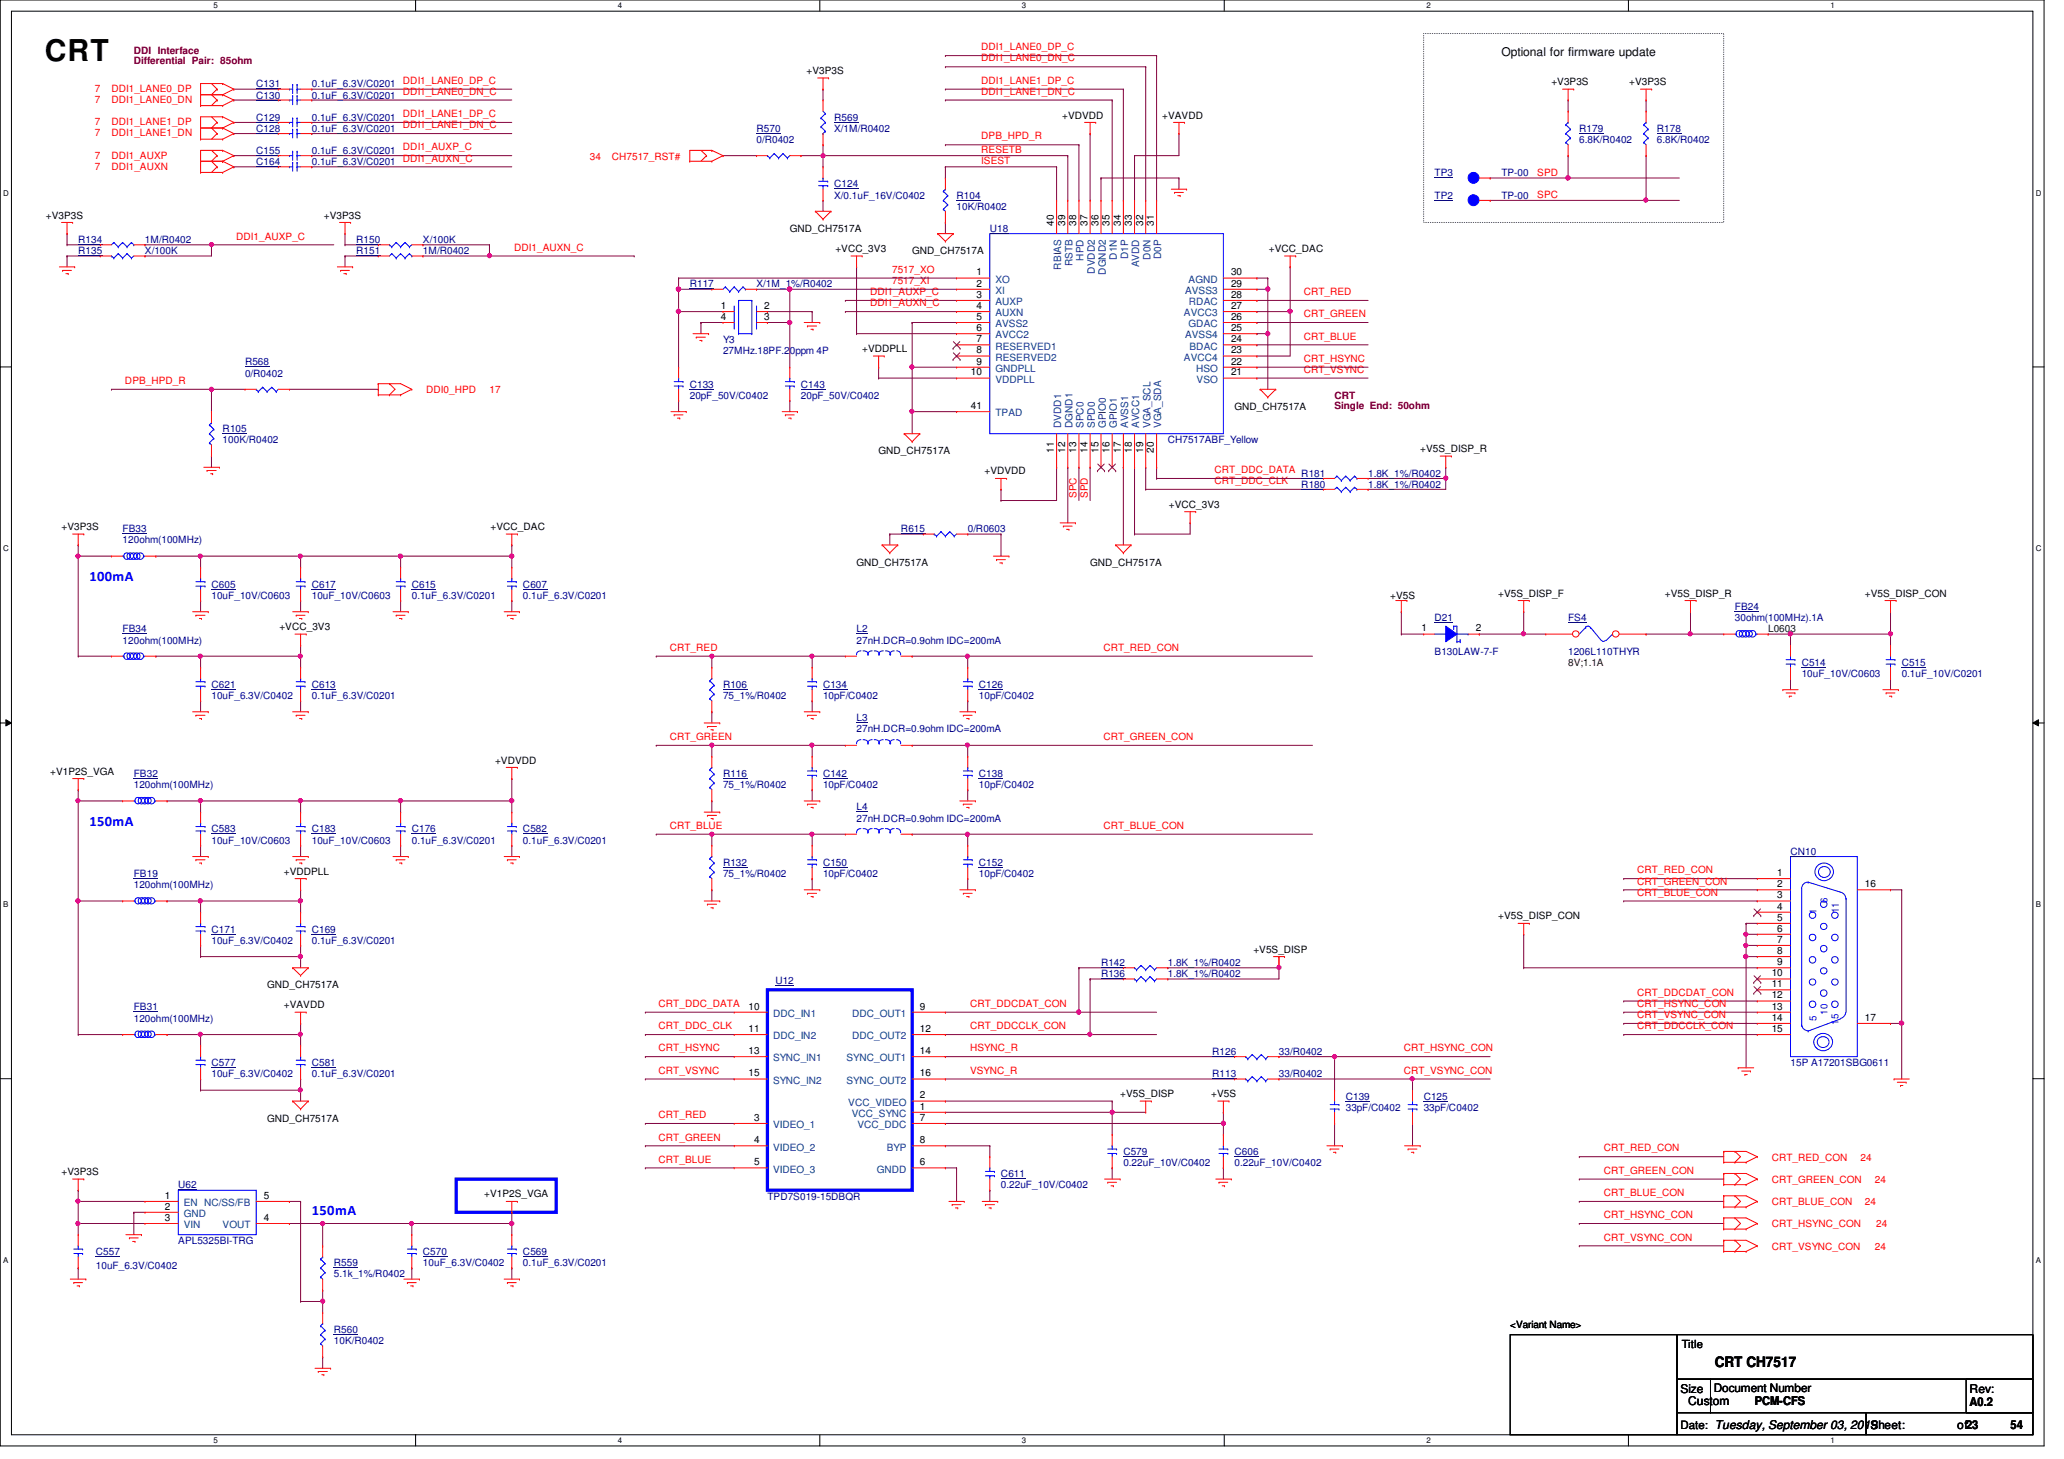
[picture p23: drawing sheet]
<svg xmlns="http://www.w3.org/2000/svg" width="297mm" height="210mm" viewBox="0 0 297 210" stroke-linecap="round" stroke-linejoin="round" font-family="sans-serif">
<defs><g id="words">
<text font-size="4.3" x="6.4" y="8.8">CRT</text>
<g font-size="2.1" fill="#00f">
<text x="12.9" y="83.6">100mA</text>
<text x="12.9" y="118.8">150mA</text>
<text x="44.9" y="174.8">150mA</text>
</g>
<text font-size="2.1" x="246.8" y="196.6">CRT CH7517</text>
<g font-size="1.7">
<text x="216.1" y="8">Optional for firmware update</text>
<text x="241.8" y="200.4">Size</text>
<text x="242.9" y="202.1">Custom</text>
<text x="246.6" y="200.3">Document Number</text>
<text x="252.6" y="202.1">PCM-CFS</text>
<text x="283.5" y="200.4">Rev:</text>
<text x="283.5" y="202.3">A0.2</text>
<text x="241.8" y="205.5">Date: Tuesday, September 03, 2019</text>
<text x="269.2" y="205.6">Sheet:</text>
<text x="281.7" y="205.7">of23</text>
<text x="289.3" y="205.7">54</text>
</g>
<text font-size="1.6" x="242" y="194">Title</text>
<g font-size="1.4" fill="#800000">
<text x="19.3" y="7.7">DDI Interface</text>
<text x="19.3" y="9.2">Differential Pair: 85ohm</text>
<text x="192.1" y="57.4">CRT</text>
<text x="192.1" y="58.8">Single End: 50ohm</text>
</g>
<g font-size="1.4">
<text x="116.1" y="10.6">+V3P3S</text>
<text x="152.9" y="17.1">+VDVDD</text>
<text x="167.3" y="17.1">+VAVDD</text>
<text x="223.3" y="12.2">+V3P3S</text>
<text x="234.5" y="12.2">+V3P3S</text>
<text x="6.6" y="31.5">+V3P3S</text>
<text x="46.6" y="31.5">+V3P3S</text>
<text x="113.7" y="33.4">GND_CH7517A</text>
<text x="151.7" y="32.5" transform="rotate(-90 151.7 32.5)">40</text>
<text x="153.3" y="32.5" transform="rotate(-90 153.3 32.5)">39</text>
<text x="154.9" y="32.5" transform="rotate(-90 154.9 32.5)">38</text>
<text x="156.5" y="32.5" transform="rotate(-90 156.5 32.5)">37</text>
<text x="158.1" y="32.5" transform="rotate(-90 158.1 32.5)">36</text>
<text x="159.7" y="32.5" transform="rotate(-90 159.7 32.5)">35</text>
<text x="161.3" y="32.5" transform="rotate(-90 161.3 32.5)">34</text>
<text x="162.9" y="32.5" transform="rotate(-90 162.9 32.5)">33</text>
<text x="164.5" y="32.5" transform="rotate(-90 164.5 32.5)">32</text>
<text x="166.1" y="32.5" transform="rotate(-90 166.1 32.5)">31</text>
<text x="120.2" y="36.2">+VCC_3V3</text>
<text x="131.3" y="36.6">GND_CH7517A</text>
<text x="140.5" y="39.6">1</text>
<text x="140.5" y="41.2">2</text>
<text x="177.2" y="41.2">29</text>
<text x="177.2" y="39.6">30</text>
<text x="182.6" y="36.2">+VCC_DAC</text>
<text x="103.8" y="44.4">1</text>
<text x="103.8" y="46">4</text>
<text x="110" y="46">3</text>
<text x="110" y="44.4">2</text>
<text x="140.5" y="42.8">3</text>
<text x="140.5" y="44.4">4</text>
<text x="140.5" y="46">5</text>
<text x="140.5" y="47.6">6</text>
<text x="177.2" y="47.6">25</text>
<text x="177.2" y="46">26</text>
<text x="177.2" y="44.4">27</text>
<text x="177.2" y="42.8">28</text>
<text x="124.1" y="50.6">+VDDPLL</text>
<text x="140.5" y="49.2">7</text>
<text x="140.5" y="50.8">8</text>
<text x="140.5" y="52.5">9</text>
<text x="177.2" y="52.5">22</text>
<text x="177.2" y="50.8">23</text>
<text x="177.2" y="49.2">24</text>
<text x="139.7" y="54">10</text>
<text x="139.7" y="58.8">41</text>
<text x="177.2" y="54">21</text>
<text x="177.7" y="59">GND_CH7517A</text>
<text x="126.4" y="65.4">GND_CH7517A</text>
<text x="151.7" y="65.1" transform="rotate(-90 151.7 65.1)">11</text>
<text x="153.3" y="65.1" transform="rotate(-90 153.3 65.1)">12</text>
<text x="154.9" y="65.1" transform="rotate(-90 154.9 65.1)">13</text>
<text x="156.5" y="65.1" transform="rotate(-90 156.5 65.1)">14</text>
<text x="158.1" y="65.1" transform="rotate(-90 158.1 65.1)">15</text>
<text x="159.7" y="65.1" transform="rotate(-90 159.7 65.1)">16</text>
<text x="161.3" y="65.1" transform="rotate(-90 161.3 65.1)">17</text>
<text x="162.9" y="65.1" transform="rotate(-90 162.9 65.1)">18</text>
<text x="164.5" y="65.1" transform="rotate(-90 164.5 65.1)">19</text>
<text x="166.1" y="65.1" transform="rotate(-90 166.1 65.1)">20</text>
<text x="204.4" y="65.1">+V5S_DISP_R</text>
<text x="141.7" y="68.2">+VDVDD</text>
<text x="8.8" y="76.2">+V3P3S</text>
<text x="70.6" y="76.2">+VCC_DAC</text>
<text x="168.2" y="73.1">+VCC_3V3</text>
<text x="123.3" y="81.4">GND_CH7517A</text>
<text x="156.9" y="81.4">GND_CH7517A</text>
<text x="200.1" y="86.2">+V5S</text>
<text x="215.6" y="85.9">+V5S_DISP_F</text>
<text x="239.6" y="85.9">+V5S_DISP_R</text>
<text x="268.4" y="85.9">+V5S_DISP_CON</text>
<text x="40.2" y="90.6">+VCC_3V3</text>
<text x="204.6" y="90.8">1</text>
<text x="212.4" y="90.8">2</text>
<text x="7.2" y="111.5">+V1P2S_VGA</text>
<text x="71.2" y="109.9">+VDVDD</text>
<text x="40.8" y="125.9">+VDDPLL</text>
<text x="255.8" y="126">1</text>
<text x="255.8" y="127.6">2</text>
<text x="255.8" y="129.2">3</text>
<text x="255.8" y="130.9">4</text>
<text x="268.4" y="127.6">16</text>
<text x="180.4" y="137.1">+V5S_DISP</text>
<text x="215.6" y="132.2">+V5S_DISP_CON</text>
<text x="255.8" y="132.5">5</text>
<text x="255.8" y="134">6</text>
<text x="255.8" y="135.6">7</text>
<text x="255.8" y="137.2">8</text>
<text x="38.4" y="142.2">GND_CH7517A</text>
<text x="255" y="140.5">10</text>
<text x="255" y="142">11</text>
<text x="255" y="143.6">12</text>
<text x="255.8" y="138.9">9</text>
<text x="40.8" y="145.1">+VAVDD</text>
<text x="107.7" y="145.2">10</text>
<text x="107.7" y="148.5">11</text>
<text x="132.4" y="145.2">9</text>
<text x="132.4" y="148.5">12</text>
<text x="255" y="145.2">13</text>
<text x="255" y="146.9">14</text>
<text x="255" y="148.5">15</text>
<text x="268.4" y="146.9">17</text>
<text x="107.7" y="151.6">13</text>
<text x="107.7" y="154.9">15</text>
<text x="132.4" y="151.6">14</text>
<text x="132.4" y="154.9">16</text>
<text x="38.4" y="161.4">GND_CH7517A</text>
<text x="108.5" y="161.2">3</text>
<text x="132.4" y="158">2</text>
<text x="132.4" y="159.6">1</text>
<text x="132.4" y="161.2">7</text>
<text x="161.2" y="157.9">+V5S_DISP</text>
<text x="174.3" y="157.9">+V5S</text>
<text x="108.5" y="164.5">4</text>
<text x="108.5" y="167.6">5</text>
<text x="132.4" y="167.6">6</text>
<text x="132.4" y="164.5">8</text>
<text x="8.8" y="169.1">+V3P3S</text>
<text x="23.7" y="172.5">1</text>
<text x="38" y="172.5">5</text>
<text x="69.7" y="172.3">+V1P2S_VGA</text>
<text x="23.7" y="174">2</text>
<text x="23.7" y="175.6">3</text>
<text x="38" y="175.6">4</text>
<text x="217.3" y="191">&lt;Variant Name&gt;</text>
</g>
<g font-size="1.4" fill="#f00">
<text x="141.2" y="7.2">DDI1_LANE0_DP_C</text>
<text x="141.2" y="8.8">DDI1_LANE0_DN_C</text>
<text x="13.7" y="18">7</text>
<text x="13.7" y="13.2">7</text>
<text x="13.7" y="14.8">7</text>
<text x="16" y="18">DDI1_LANE1_DP</text>
<text x="16" y="13.2">DDI1_LANE0_DP</text>
<text x="16" y="14.8">DDI1_LANE0_DN</text>
<text x="58" y="12.1">DDI1_LANE0_DP_C</text>
<text x="58" y="13.6">DDI1_LANE0_DN_C</text>
<text x="58" y="16.8">DDI1_LANE1_DP_C</text>
<text x="141.2" y="12.1">DDI1_LANE1_DP_C</text>
<text x="141.2" y="13.6">DDI1_LANE1_DN_C</text>
<text x="13.7" y="19.6">7</text>
<text x="13.7" y="22.8">7</text>
<text x="16" y="19.6">DDI1_LANE1_DN</text>
<text x="16" y="22.8">DDI1_AUXP</text>
<text x="58" y="18.5">DDI1_LANE1_DN_C</text>
<text x="58" y="21.6">DDI1_AUXP_C</text>
<text x="58" y="23.2">DDI1_AUXN_C</text>
<text x="84.9" y="23">34</text>
<text x="88.1" y="23">CH7517_RST#</text>
<text x="141.2" y="23.7">ISEST</text>
<text x="141.2" y="20.1">DPB_HPD_R</text>
<text x="141.2" y="22.1">RESETB</text>
<text x="13.7" y="24.4">7</text>
<text x="16" y="24.4">DDI1_AUXN</text>
<text x="221.2" y="25.3">SPD</text>
<text x="221.2" y="28.5">SPC</text>
<text x="34" y="34.5">DDI1_AUXP_C</text>
<text x="74" y="36.1">DDI1_AUXN_C</text>
<text x="128.4" y="40.9">7517_XI</text>
<text x="128.4" y="39.2">7517_XO</text>
<text x="125.2" y="42.5">DDI1_AUXP_C</text>
<text x="125.2" y="44.1">DDI1_AUXN_C</text>
<text x="187.6" y="45.6">CRT_GREEN</text>
<text x="187.6" y="42.5">CRT_RED</text>
<text x="187.6" y="53.6">CRT_VSYNC</text>
<text x="187.6" y="48.9">CRT_BLUE</text>
<text x="187.6" y="52.1">CRT_HSYNC</text>
<text x="18" y="55.2">DPB_HPD_R</text>
<text x="61.3" y="56.6">DDI0_HPD</text>
<text x="70.4" y="56.6">17</text>
<text x="154.9" y="71.7" transform="rotate(-90 154.9 71.7)">SPC</text>
<text x="156.5" y="71.7" transform="rotate(-90 156.5 71.7)">SPD</text>
<text x="174.8" y="69.6">CRT_DDC_CLK</text>
<text x="174.8" y="68.1">CRT_DDC_DATA</text>
<text x="96.4" y="93.6">CRT_RED</text>
<text x="158.8" y="93.6">CRT_RED_CON</text>
<text x="96.4" y="106.5">CRT_GREEN</text>
<text x="158.8" y="106.5">CRT_GREEN_CON</text>
<text x="96.4" y="119.3">CRT_BLUE</text>
<text x="158.8" y="119.3">CRT_BLUE_CON</text>
<text x="235.6" y="125.6">CRT_RED_CON</text>
<text x="235.6" y="127.3">CRT_GREEN_CON</text>
<text x="235.6" y="128.9">CRT_BLUE_CON</text>
<text x="235.6" y="143.3">CRT_DDCDAT_CON</text>
<text x="94.8" y="144.9">CRT_DDC_DATA</text>
<text x="94.8" y="148.1">CRT_DDC_CLK</text>
<text x="139.6" y="144.9">CRT_DDCDAT_CON</text>
<text x="139.6" y="148.1">CRT_DDCCLK_CON</text>
<text x="235.6" y="144.9">CRT_HSYNC_CON</text>
<text x="235.6" y="146.5">CRT_VSYNC_CON</text>
<text x="235.6" y="148.1">CRT_DDCCLK_CON</text>
<text x="94.8" y="154.5">CRT_VSYNC</text>
<text x="94.8" y="151.3">CRT_HSYNC</text>
<text x="139.6" y="154.5">VSYNC_R</text>
<text x="139.6" y="151.3">HSYNC_R</text>
<text x="202" y="151.3">CRT_HSYNC_CON</text>
<text x="202" y="154.5">CRT_VSYNC_CON</text>
<text x="94.8" y="160.9">CRT_RED</text>
<text x="94.8" y="167.3">CRT_BLUE</text>
<text x="94.8" y="164.1">CRT_GREEN</text>
<text x="230.8" y="165.7">CRT_RED_CON</text>
<text x="255" y="167">CRT_RED_CON</text>
<text x="267.8" y="167">24</text>
<text x="230.8" y="168.9">CRT_GREEN_CON</text>
<text x="230.8" y="172.1">CRT_BLUE_CON</text>
<text x="255" y="170.2">CRT_GREEN_CON</text>
<text x="255" y="173.4">CRT_BLUE_CON</text>
<text x="268.4" y="173.4">24</text>
<text x="269.8" y="170.2">24</text>
<text x="230.8" y="175.3">CRT_HSYNC_CON</text>
<text x="230.8" y="178.5">CRT_VSYNC_CON</text>
<text x="255" y="176.6">CRT_HSYNC_CON</text>
<text x="255" y="179.8">CRT_VSYNC_CON</text>
<text x="269.8" y="179.8">24</text>
<text x="270" y="176.6">24</text>
</g>
<g font-size="1.4" fill="#000080">
<text x="36.9" y="17.4">C129</text>
<text x="36.9" y="12.6">C131</text>
<text x="36.9" y="14.2">C130</text>
<text x="44.9" y="17.4">0.1uF_6.3V/C0201</text>
<text x="44.9" y="12.6">0.1uF_6.3V/C0201</text>
<text x="44.9" y="14.2">0.1uF_6.3V/C0201</text>
<text x="120.1" y="17.4">R569</text>
<text x="36.9" y="22.2">C155</text>
<text x="36.9" y="23.7">C164</text>
<text x="36.9" y="19">C128</text>
<text x="44.9" y="22.2">0.1uF_6.3V/C0201</text>
<text x="44.9" y="23.7">0.1uF_6.3V/C0201</text>
<text x="44.9" y="19">0.1uF_6.3V/C0201</text>
<text x="108.9" y="19">R570</text>
<text x="108.9" y="20.6">0/R0402</text>
<text x="120.1" y="19">X/1M/R0402</text>
<text x="227.3" y="19">R179</text>
<text x="227.3" y="20.6">6.8K/R0402</text>
<text x="238.5" y="19">R178</text>
<text x="238.5" y="20.6">6.8K/R0402</text>
<text x="120.1" y="27">C124</text>
<text x="120.1" y="28.6">X/0.1uF_16V/C0402</text>
<text x="137.7" y="28.6">R104</text>
<text x="206.5" y="25.4">TP3</text>
<text x="206.5" y="28.6">TP2</text>
<text x="216.1" y="25.4">TP-00</text>
<text x="216.1" y="28.6">TP-00</text>
<text x="11.3" y="35">R134</text>
<text x="20.9" y="35">1M/R0402</text>
<text x="51.3" y="35">R150</text>
<text x="60.9" y="35">X/100K</text>
<text x="137.7" y="30.2">10K/R0402</text>
<text x="142.4" y="33.4">U18</text>
<text x="11.3" y="36.6">R135</text>
<text x="20.9" y="36.6">X/100K</text>
<text x="51.3" y="36.6">R151</text>
<text x="60.9" y="36.6">1M/R0402</text>
<text x="99.3" y="41.4">R117</text>
<text x="108.9" y="41.4">X/1M_1%/R0402</text>
<text x="35.3" y="52.6">R568</text>
<text x="104.1" y="49.4">Y3</text>
<text x="104.1" y="51">27MHz.18PF.20ppm 4P</text>
<text x="35.3" y="54.2">0/R0402</text>
<text x="99.3" y="55.8">C133</text>
<text x="99.3" y="57.4">20pF_50V/C0402</text>
<text x="115.3" y="55.8">C143</text>
<text x="115.3" y="57.4">20pF_50V/C0402</text>
<text x="32" y="62.2">R105</text>
<text x="32" y="63.8">100K/R0402</text>
<text x="168.1" y="63.8">CH7517ABF_Yellow</text>
<text x="187.3" y="68.6">R181</text>
<text x="187.3" y="70.2">R180</text>
<text x="196.9" y="68.6">1.8K_1%/R0402</text>
<text x="196.9" y="70.2">1.8K_1%/R0402</text>
<text x="17.6" y="76.6">FB33</text>
<text x="129.7" y="76.6">R615</text>
<text x="139.3" y="76.6">0/R0603</text>
<text x="17.6" y="78.2">120ohm(100MHz)</text>
<text x="30.4" y="84.6">C605</text>
<text x="30.4" y="86.2">10uF_10V/C0603</text>
<text x="44.9" y="84.6">C617</text>
<text x="44.9" y="86.2">10uF_10V/C0603</text>
<text x="59.3" y="84.6">C615</text>
<text x="59.3" y="86.2">0.1uF_6.3V/C0201</text>
<text x="75.3" y="84.6">C607</text>
<text x="75.3" y="86.2">0.1uF_6.3V/C0201</text>
<text x="206.5" y="89.4">D21</text>
<text x="225.7" y="89.4">FS4</text>
<text x="249.7" y="87.8">FB24</text>
<text x="249.7" y="89.4">30ohm(100MHz).1A</text>
<text x="17.6" y="91">FB34</text>
<text x="17.6" y="92.6">120ohm(100MHz)</text>
<text x="123.3" y="91">L2</text>
<text x="123.3" y="92.6">27nH.DCR=0.9ohm IDC=200mA</text>
<text x="206.5" y="94.2">B130LAW-7-F</text>
<text x="225.7" y="94.2">1206L110THYR</text>
<text x="259.3" y="95.8">C514</text>
<text x="273.7" y="95.8">C515</text>
<text x="30.4" y="99">C621</text>
<text x="30.4" y="100.6">10uF_6.3V/C0402</text>
<text x="44.9" y="99">C613</text>
<text x="44.9" y="100.6">0.1uF_6.3V/C0201</text>
<text x="104.1" y="99">R106</text>
<text x="104.1" y="100.6">75_1%/R0402</text>
<text x="118.4" y="99">C134</text>
<text x="118.4" y="100.6">10pF/C0402</text>
<text x="140.9" y="99">C126</text>
<text x="140.9" y="100.6">10pF/C0402</text>
<text x="259.3" y="97.4">10uF_10V/C0603</text>
<text x="273.7" y="97.4">0.1uF_10V/C0201</text>
<text x="123.3" y="103.8">L3</text>
<text x="123.3" y="105.4">27nH.DCR=0.9ohm IDC=200mA</text>
<text x="19.3" y="111.8">FB32</text>
<text x="19.3" y="113.4">120ohm(100MHz)</text>
<text x="104.1" y="111.8">R116</text>
<text x="104.1" y="113.4">75_1%/R0402</text>
<text x="118.4" y="111.8">C142</text>
<text x="118.4" y="113.4">10pF/C0402</text>
<text x="140.9" y="111.8">C138</text>
<text x="140.9" y="113.4">10pF/C0402</text>
<text x="30.4" y="119.8">C583</text>
<text x="44.9" y="119.8">C183</text>
<text x="59.3" y="119.8">C176</text>
<text x="75.3" y="119.8">C582</text>
<text x="123.3" y="116.6">L4</text>
<text x="123.3" y="118.2">27nH.DCR=0.9ohm IDC=200mA</text>
<text x="30.4" y="121.4">10uF_10V/C0603</text>
<text x="44.9" y="121.4">10uF_10V/C0603</text>
<text x="59.3" y="121.4">0.1uF_6.3V/C0201</text>
<text x="75.3" y="121.4">0.1uF_6.3V/C0201</text>
<text x="104.1" y="124.6">R132</text>
<text x="118.4" y="124.6">C150</text>
<text x="140.9" y="124.6">C152</text>
<text x="257.7" y="123">CN10</text>
<text x="19.3" y="126.2">FB19</text>
<text x="19.3" y="127.8">120ohm(100MHz)</text>
<text x="104.1" y="126.2">75_1%/R0402</text>
<text x="118.4" y="126.2">10pF/C0402</text>
<text x="140.9" y="126.2">10pF/C0402</text>
<text x="30.4" y="134.2">C171</text>
<text x="30.4" y="135.8">10uF_6.3V/C0402</text>
<text x="44.9" y="134.2">C169</text>
<text x="44.9" y="135.8">0.1uF_6.3V/C0201</text>
<text x="111.6" y="141.5">U12</text>
<text x="158.5" y="139">R142</text>
<text x="158.5" y="140.6">R136</text>
<text x="168.1" y="139">1.8K_1%/R0402</text>
<text x="168.1" y="140.6">1.8K_1%/R0402</text>
<text x="19.3" y="145.4">FB31</text>
<text x="19.3" y="147">120ohm(100MHz)</text>
<text x="30.4" y="153.4">C577</text>
<text x="30.4" y="155">10uF_6.3V/C0402</text>
<text x="44.9" y="153.4">C581</text>
<text x="44.9" y="155">0.1uF_6.3V/C0201</text>
<text x="174.5" y="155">R113</text>
<text x="174.5" y="151.8">R126</text>
<text x="184.1" y="155">33/R0402</text>
<text x="184.1" y="151.8">33/R0402</text>
<text x="257.7" y="153.4">15P A17201SBG0611</text>
<text x="193.7" y="158.2">C139</text>
<text x="193.7" y="159.8">33pF/C0402</text>
<text x="204.9" y="158.2">C125</text>
<text x="204.9" y="159.8">33pF/C0402</text>
<text x="161.7" y="166.2">C579</text>
<text x="161.7" y="167.8">0.22uF_10V/C0402</text>
<text x="177.7" y="166.2">C606</text>
<text x="177.7" y="167.8">0.22uF_10V/C0402</text>
<text x="25.7" y="171">U62</text>
<text x="110.4" y="172.6">TPD7S019-15DBQR</text>
<text x="144.1" y="169.4">C611</text>
<text x="144.1" y="171">0.22uF_10V/C0402</text>
<text x="25.7" y="179">APL5325BI-TRG</text>
<text x="13.8" y="180.6">C557</text>
<text x="13.8" y="182.5">10uF_6.3V/C0402</text>
<text x="48" y="182.2">R559</text>
<text x="48" y="183.8">5.1k_1%/R0402</text>
<text x="60.9" y="180.6">C570</text>
<text x="60.9" y="182.2">10uF_6.3V/C0402</text>
<text x="75.3" y="180.6">C569</text>
<text x="75.3" y="182.2">0.1uF_6.3V/C0201</text>
<text x="48" y="191.8">R560</text>
<text x="48" y="193.4">10K/R0402</text>
</g>
<g font-size="1.4" fill="#004080">
<text x="143.3" y="40.7">XO</text>
<text x="152.7" y="38.8" transform="rotate(-90 152.7 38.8)">RBIAS</text>
<text x="154.3" y="38.3" transform="rotate(-90 154.3 38.3)">RSTB</text>
<text x="156" y="37.5" transform="rotate(-90 156 37.5)">HPD</text>
<text x="157.6" y="39.4" transform="rotate(-90 157.6 39.4)">DVDD2</text>
<text x="159.1" y="39.5" transform="rotate(-90 159.1 39.5)">DGND2</text>
<text x="160.7" y="37.3" transform="rotate(-90 160.7 37.3)">D1N</text>
<text x="162.3" y="37.3" transform="rotate(-90 162.3 37.3)">D1P</text>
<text x="164" y="38.5" transform="rotate(-90 164 38.5)">AVDD</text>
<text x="165.6" y="37.3" transform="rotate(-90 165.6 37.3)">D0N</text>
<text x="167.1" y="37.3" transform="rotate(-90 167.1 37.3)">D0P</text>
<text x="171.1" y="40.7">AGND</text>
<text x="143.3" y="42.3">XI</text>
<text x="143.3" y="43.9">AUXP</text>
<text x="143.3" y="45.5">AUXN</text>
<text x="143.3" y="47.1">AVSS2</text>
<text x="170.4" y="45.5">AVCC3</text>
<text x="170.6" y="42.3">AVSS3</text>
<text x="171.1" y="47.1">GDAC</text>
<text x="171.1" y="43.9">RDAC</text>
<text x="143.3" y="48.7">AVCC2</text>
<text x="143.3" y="50.3">RESERVED1</text>
<text x="143.3" y="51.9">RESERVED2</text>
<text x="143.3" y="53.5">GNDPLL</text>
<text x="170.4" y="51.9">AVCC4</text>
<text x="170.6" y="48.7">AVSS4</text>
<text x="171.2" y="50.3">BDAC</text>
<text x="172.1" y="53.5">HSO</text>
<text x="143.3" y="55.1">VDDPLL</text>
<text x="143.3" y="59.9">TPAD</text>
<text x="172.2" y="55.1">VSO</text>
<text x="152.7" y="61.6" transform="rotate(-90 152.7 61.6)">DVDD1</text>
<text x="154.3" y="61.6" transform="rotate(-90 154.3 61.6)">DGND1</text>
<text x="156" y="61.6" transform="rotate(-90 156 61.6)">SPC0</text>
<text x="157.6" y="61.6" transform="rotate(-90 157.6 61.6)">SPD0</text>
<text x="159.1" y="61.6" transform="rotate(-90 159.1 61.6)">GPIO0</text>
<text x="160.7" y="61.6" transform="rotate(-90 160.7 61.6)">GPIO1</text>
<text x="162.3" y="61.6" transform="rotate(-90 162.3 61.6)">AVSS1</text>
<text x="164" y="61.6" transform="rotate(-90 164 61.6)">AVCC1</text>
<text x="165.6" y="61.6" transform="rotate(-90 165.6 61.6)">VGA_SCL</text>
<text x="167.1" y="61.6" transform="rotate(-90 167.1 61.6)">VGA_SDA</text>
<text x="111.2" y="146.3">DDC_IN1</text>
<text x="111.2" y="149.5">DDC_IN2</text>
<text x="122.6" y="146.3">DDC_OUT1</text>
<text x="122.6" y="149.5">DDC_OUT2</text>
<text x="111.2" y="152.7">SYNC_IN1</text>
<text x="111.2" y="155.9">SYNC_IN2</text>
<text x="121.8" y="152.7">SYNC_OUT1</text>
<text x="121.8" y="155.9">SYNC_OUT2</text>
<text x="122.1" y="159.1">VCC_VIDEO</text>
<text x="122.6" y="160.7">VCC_SYNC</text>
<text x="111.2" y="162.3">VIDEO_1</text>
<text x="111.2" y="165.5">VIDEO_2</text>
<text x="123.4" y="162.3">VCC_DDC</text>
<text x="127.6" y="165.5">BYP</text>
<text x="26.5" y="173.5">EN NC/SS/FB</text>
<text x="111.2" y="168.7">VIDEO_3</text>
<text x="126.2" y="168.7">GNDD</text>
<text x="26.5" y="175.1">GND</text>
<text x="26.5" y="176.7">VIN</text>
<text x="32" y="176.7">VOUT</text>
</g>
<text font-size="1.4" fill="#400000" x="225.7" y="95.8">8V;1.1A</text>
<text font-size="1.4" fill="#004000" x="254.5" y="91">L0603</text>
<g font-size="1.4" fill="#00f">
<text x="261.4" y="131.5" transform="rotate(-90 261.4 131.5)">1</text>
<text x="263" y="130" transform="rotate(-90 263 130)">6</text>
<text x="264.6" y="131.4" transform="rotate(-90 264.6 131.4)">11</text>
<text x="261.4" y="146.9" transform="rotate(-90 261.4 146.9)">5</text>
<text x="263" y="146" transform="rotate(-90 263 146)">10</text>
<text x="264.6" y="147.4" transform="rotate(-90 264.6 147.4)">15</text>
</g>
<g font-size="1.1">
<text x="30.7" y="1.1">5</text>
<text x="88.9" y="1.1">4</text>
<text x="147.1" y="1.1">3</text>
<text x="205.3" y="1.1">2</text>
<text x="263.4" y="1.1">1</text>
<text x=".5" y="28.2">D</text>
<text x="293" y="28.2">D</text>
<text x=".5" y="79.3">C</text>
<text x="293" y="79.3">C</text>
<text x=".5" y="130.6">B</text>
<text x="293" y="130.6">B</text>
<text x=".5" y="181.7">A</text>
<text x="293" y="181.7">A</text>
<text x="30.7" y="207.6">5</text>
<text x="88.9" y="207.6">4</text>
<text x="147.1" y="207.6">3</text>
<text x="205.3" y="207.6">2</text>
<text x="263.4" y="207.6">1</text>
</g>
</g></defs>
<path d="M0 0h294.2v208h-294.2zM1.6 1.6h291v204.8h-291z" fill="none" stroke="#000" stroke-width=".14"/>
<g fill="#fff">
<path d="M30.7 .2h.6v1.2h-.6z"/>
<path d="M30.7 206.6h.6v1.2h-.6z"/>
</g>
<path d="M59.8 0v1.6M59.8 206.4v1.6" fill="none" stroke="#000" stroke-width=".14"/>
<g fill="#fff">
<path d="M88.9 .2h.6v1.2h-.6z"/>
<path d="M88.9 206.6h.6v1.2h-.6z"/>
</g>
<path d="M118 0v1.6M118 206.4v1.6" fill="none" stroke="#000" stroke-width=".14"/>
<g fill="#fff">
<path d="M147.1 .2h.6v1.2h-.6z"/>
<path d="M147.1 206.6h.6v1.2h-.6z"/>
</g>
<path d="M176.2 0v1.6M176.2 206.4v1.6" fill="none" stroke="#000" stroke-width=".14"/>
<g fill="#fff">
<path d="M205.3 .2h.6v1.2h-.6z"/>
<path d="M205.3 206.6h.6v1.2h-.6z"/>
</g>
<path d="M234.4 0v1.6M234.4 206.4v1.6" fill="none" stroke="#000" stroke-width=".14"/>
<g fill="#fff">
<path d="M263.4 .2h.6v1.2h-.6z"/>
<path d="M263.4 206.6h.6v1.2h-.6z"/>
<path d="M.5 27.2h.7v1.2h-.7z"/>
<path d="M293 27.2h.7v1.2h-.7z"/>
<path d="M.5 78.4h.7v1.1h-.7z"/>
<path d="M293 78.4h.7v1.1h-.7z"/>
</g>
<path d="M0 52.8h1.6M292.6 52.8h1.6" fill="none" stroke="#000" stroke-width=".14"/>
<g fill="#fff">
<path d="M.5 129.6h.7v1.2h-.7z"/>
<path d="M293 129.6h.7v1.2h-.7z"/>
</g>
<path d="M0 104h1.6M.8 103.5l.8 .5-.8 .4zM292.6 104l.8-.5v.9zM292.6 104h1.6" fill="none" stroke="#000" stroke-width=".14"/>
<path d="M.8 103.5l.8 .5-.8 .4zM292.6 104l.8-.5v.9z" fill="#000"/>
<g fill="#fff">
<path d="M.5 180.8h.7v1.1h-.7z"/>
<path d="M293 180.8h.7v1.1h-.7z"/>
</g>
<path d="M0 155.2h1.6M292.6 155.2h1.6" fill="none" stroke="#000" stroke-width=".14"/>
<path d="M204.9 4.8h43.2v27.2h-43.2z" fill="none" stroke="#000" stroke-width=".14" stroke-dasharray="0 .3"/>
<path d="M65.7 169.6h14.3v4.8h-14.3z" fill="none" stroke="#00f" stroke-width=".47"/>
<g fill="none" stroke="#800040" stroke-width=".14">
<path d="M118.4 12.8h.1M118.4 12.8v1.6M160.1 14.4h.1M160.1 14.4v14.4M104.1 22.4h.1M104.1 22.4h4.8M118.4 20.8h.1M118.4 20.8v1.6M158.5 25.6h.1M158.5 25.6v3.2M126.4 54.4h.1M126.4 54.4h11.3"/>
<path d="M180.9 54.4h.1M180.9 46.4h.1M180.9 44.8h.1M180.9 54.4h16M180.9 46.4h16M180.9 44.8h4.8M182.5 41.6h.1M182.5 41.6v6.4M128.1 76.8h.1M128.1 76.8v1.6M155.3 67.2h.1M155.3 67.2v4.8"/>
<path d="M161.7 67.2h.1M161.7 67.2v11.2M163.3 67.2h.1M163.3 67.2v9.6M43.3 128h.1M43.3 128v1.6"/>
</g>
<circle cx="185.7" cy="44.8" r=".31" fill="#f0f"/>
<circle cx="185.7" cy="44.8" r=".31" fill="none" stroke="#f0f" stroke-width=".14"/>
<g fill="none" stroke="#800040" stroke-width=".14">
<path d="M136.1 8h.1M136.1 9.6h.1M136.1 12.8h.1M136.1 8h30.4M136.1 9.6h28.8M136.1 12.8h25.6M136.1 24h.1M136.1 24h16M180.9 49.6h.1M180.9 48h.1M180.9 49.6h16M180.9 48h1.6"/>
<path d="M182.5 48h.1M182.5 48v8M128.1 76.8h.1M128.1 76.8h4.8M152.1 67.2h.1M152.1 67.2v4.8"/>
</g>
<circle cx="182.5" cy="48" r=".3" fill="#f0f"/>
<circle cx="182.5" cy="48" r=".3" fill="none" stroke="#f0f" stroke-width=".14"/>
<g fill="none" stroke="#800040" stroke-width=".14">
<path d="M136.1 14.4h.1M136.1 14.4h24M166.5 8h.1M166.5 8v20.8M136.1 20.8h.1M136.1 20.8h19.2M152.1 24h.1M152.1 24v4.8M163.3 22.4h.1M163.3 22.4v6.4M121.7 43.2h.1M121.7 44.8h.1"/>
<path d="M121.7 43.2h16M121.7 44.8h16M180.9 40h.1M180.9 41.6h.1M180.9 40h1.6M182.5 40h.1M182.5 40v1.6h-1.6M139.3 76.8h.1M139.3 76.8h4.8M164.9 70.4h.1M164.9 70.4h25.6"/>
</g>
<circle cx="182.4" cy="41.6" r=".31" fill="#f0f"/>
<circle cx="182.4" cy="41.6" r=".31" fill="none" stroke="#f0f" stroke-width=".14"/>
<g fill="none" stroke="#800040" stroke-width=".14">
<path d="M156.9 19.2h.1M156.9 19.2v9.6M164.9 9.6h.1M164.9 9.6v19.2M115.3 22.4h.1M115.3 22.4h38.4M118.4 28.8h.1M118.4 22.4h.1M118.4 22.4v1.6M118.4 28.8v1.6M136.1 24h.1M136.1 32h.1"/>
<path d="M136.1 24v1.6M136.1 32v1.6M153.7 22.4h.1M153.7 22.4v6.4M155.3 20.8h.1M155.3 20.8v8M123.3 48h.1M123.3 48h14.4M131.3 59.2h.1M131.3 59.2v3.2M131.3 59.2h6.4M180.9 52.8h.1"/>
<path d="M180.9 51.2h.1M180.9 43.2h.1M180.9 52.8h16M180.9 51.2h4.8M180.9 43.2h16M144.1 76.8h.1M144.1 76.8v3.2M156.9 67.2h.1M156.9 67.2v4.8M164.9 67.2h.1M164.9 67.2v3.2M166.5 67.2h.1"/>
<path d="M166.5 68.8h.1M166.5 67.2v1.6M166.5 68.8h24"/>
</g>
<circle cx="118.4" cy="22.4" r=".3" fill="#f0f"/>
<circle cx="118.4" cy="22.4" r=".3" fill="none" stroke="#f0f" stroke-width=".14"/>
<path d="M100.9 46.4h.1M100.9 46.4h3.2M100.9 46.4v1.6M110.4 44.8h.1M110.4 46.4h.1M110.4 44.8h6.5M110.4 46.4h3.3M116.9 44.8h.1M116.9 44.8v1.6" fill="none" stroke="#800040" stroke-width=".14"/>
<circle cx="113.6" cy="46.4" r=".31" fill="#f0f"/>
<circle cx="113.6" cy="46.4" r=".31" fill="none" stroke="#f0f" stroke-width=".14"/>
<path d="M97.7 41.6h.1M97.7 57.6h.1M97.7 44.8h.1M97.7 41.6v11.2M97.7 57.6v1.6M97.7 44.8h6.4M113.7 46.4h.1M113.7 57.6h.1M113.7 46.4v6.4M113.7 57.6v1.6" fill="none" stroke="#800040" stroke-width=".14"/>
<circle cx="97.6" cy="44.8" r=".31" fill="#f0f"/>
<circle cx="97.6" cy="44.8" r=".31" fill="none" stroke="#f0f" stroke-width=".14"/>
<path d="M108.9 41.6h.1M108.9 41.6h4.8" fill="none" stroke="#800040" stroke-width=".14"/>
<circle cx="113.6" cy="41.6" r=".32" fill="#f0f"/>
<circle cx="113.6" cy="41.6" r=".32" fill="none" stroke="#f0f" stroke-width=".14"/>
<path d="M97.7 41.6h.1M97.7 40h.1M97.7 41.6h4.7M97.7 40v1.6" fill="none" stroke="#800040" stroke-width=".14"/>
<circle cx="97.6" cy="41.6" r=".32" fill="#f0f"/>
<circle cx="97.6" cy="41.6" r=".32" fill="none" stroke="#f0f" stroke-width=".14"/>
<path d="M97.7 40h.1M97.7 40h40M113.7 41.6h.1M113.7 41.6v4.8M113.7 41.6h24M131.3 52.8h.1M131.3 52.8v6.4" fill="none" stroke="#800040" stroke-width=".14"/>
<circle cx="131.2" cy="59.2" r=".3" fill="#f0f"/>
<circle cx="131.2" cy="59.2" r=".3" fill="none" stroke="#f0f" stroke-width=".14"/>
<circle cx="131.2" cy="52.8" r=".3" fill="#f0f"/>
<circle cx="131.2" cy="52.8" r=".3" fill="none" stroke="#f0f" stroke-width=".14"/>
<g fill="none" stroke="#800040" stroke-width=".14">
<path d="M161.7 12.8h.1M161.7 12.8v16M126.4 52.8h.1M126.4 52.8v1.6M131.3 46.4h.1M131.3 52.8h.1M131.3 46.4h6.4M131.3 52.8h6.4M131.3 46.4v6.4M144.1 72h.1M144.1 70.4h.1M144.1 72h8"/>
<path d="M144.1 70.4v1.6M153.7 67.2h.1M153.7 67.2v8M28.9 115.2h.1M28.9 115.2v1.6M28.9 115.2h14.4M28.9 148.8h.1M28.9 148.8v1.6M43.3 147.2h.1M43.3 155.2h.1M43.3 147.2v1.6M43.3 155.2v1.6"/>
</g>
<circle cx="43.2" cy="115.2" r=".3" fill="#f0f"/>
<circle cx="43.2" cy="115.2" r=".3" fill="none" stroke="#f0f" stroke-width=".14"/>
<circle cx="28.8" cy="115.2" r=".3" fill="#f0f"/>
<circle cx="28.8" cy="115.2" r=".3" fill="none" stroke="#f0f" stroke-width=".14"/>
<path d="M11.3 115.2h.1M11.3 115.2h6.3M43.3 115.2h.1M43.3 115.2h14.4" fill="none" stroke="#800040" stroke-width=".14"/>
<circle cx="57.6" cy="115.2" r=".31" fill="#f0f"/>
<circle cx="57.6" cy="115.2" r=".31" fill="none" stroke="#f0f" stroke-width=".14"/>
<path d="M57.7 115.2h.1M57.7 115.2v1.6M11.3 129.6h.1M11.3 129.6v19.2M28.9 129.6h.1M28.9 129.6v1.6" fill="none" stroke="#800040" stroke-width=".14"/>
<circle cx="11.2" cy="129.6" r=".31" fill="#f0f"/>
<circle cx="11.2" cy="129.6" r=".31" fill="none" stroke="#f0f" stroke-width=".14"/>
<path d="M43.3 129.6h.1M43.3 137.6h.1M43.3 129.6v1.6M43.3 137.6v1.6M24 148.8h.1M24 148.8h19.3M28.9 148.8h.1" fill="none" stroke="#800040" stroke-width=".14"/>
<circle cx="43.2" cy="148.8" r=".3" fill="#f0f"/>
<circle cx="43.2" cy="148.8" r=".3" fill="none" stroke="#f0f" stroke-width=".14"/>
<circle cx="28.8" cy="148.8" r=".3" fill="#f0f"/>
<circle cx="28.8" cy="148.8" r=".3" fill="none" stroke="#f0f" stroke-width=".14"/>
<g fill="none" stroke="#800040" stroke-width=".14">
<path d="M24 115.2h.1M24 115.2h4.9M43.3 115.2h.1M43.3 115.2v1.6M57.7 115.2h.1M57.7 115.2h16M73.7 115.2h.1M73.7 115.2v1.6M24 129.6h.1M24 129.6h4.9M28.9 137.6h.1M43.3 136h.1"/>
<path d="M43.3 136v1.6h-14.4M11.3 148.8h.1M11.3 148.8h6.3M28.9 155.2h.1M28.9 155.2v1.6"/>
</g>
<circle cx="43.2" cy="137.6" r=".31" fill="#f0f"/>
<circle cx="43.2" cy="137.6" r=".31" fill="none" stroke="#f0f" stroke-width=".14"/>
<path d="M11.3 129.6h.1M11.3 129.6h6.3M28.9 136h.1M28.9 136v1.6M28.9 156.8h.1M28.9 156.8h14.4M43.3 148.8h.1M43.3 156.8h.1M43.3 148.8v1.6M43.3 156.8v1.6" fill="none" stroke="#800040" stroke-width=".14"/>
<circle cx="43.2" cy="156.8" r=".3" fill="#f0f"/>
<circle cx="43.2" cy="156.8" r=".3" fill="none" stroke="#f0f" stroke-width=".14"/>
<path d="M28.9 129.6h.1M28.9 129.6h14.4" fill="none" stroke="#800040" stroke-width=".14"/>
<circle cx="43.2" cy="129.6" r=".31" fill="#f0f"/>
<circle cx="43.2" cy="129.6" r=".31" fill="none" stroke="#f0f" stroke-width=".14"/>
<circle cx="28.8" cy="129.6" r=".31" fill="#f0f"/>
<circle cx="28.8" cy="129.6" r=".31" fill="none" stroke="#f0f" stroke-width=".14"/>
<g fill="none" stroke="#800040" stroke-width=".14">
<path d="M169.7 19.2h.1M169.7 19.2v3.2h-6.4M163.3 22.4h.1M214.5 25.6h.1M214.5 25.6h11.2M28.9 121.6h.1M28.9 121.6v1.6M43.3 121.6h.1M43.3 121.6v1.6M57.7 121.6h.1M57.7 121.6v1.6M73.7 121.6h.1"/>
<path d="M73.7 121.6v1.6"/>
</g>
<circle cx="225.7" cy="25.6" r=".32" fill="#f0f"/>
<circle cx="225.7" cy="25.6" r=".32" fill="none" stroke="#f0f" stroke-width=".14"/>
<path d="M214.5 28.8h.1M214.5 28.8h22.4M225.7 22.4h.1M225.7 22.4v3.2" fill="none" stroke="#800040" stroke-width=".14"/>
<circle cx="236.9" cy="28.8" r=".3" fill="#f0f"/>
<circle cx="236.9" cy="28.8" r=".3" fill="none" stroke="#f0f" stroke-width=".14"/>
<g fill="none" stroke="#800040" stroke-width=".14">
<path d="M225.7 14.4h.1M225.7 14.4v1.6M225.7 25.6h.1M225.7 25.6h16M236.9 22.4h.1M236.9 28.8h.1M236.9 22.4v6.4M236.9 28.8h4.8M116.9 113.6h.1M116.9 107.2h.1M116.9 107.2v1.6M116.9 113.6v1.6"/>
<path d="M139.3 107.2h.1M139.3 107.2h49.6"/>
</g>
<circle cx="139.2" cy="107.2" r=".3" fill="#f0f"/>
<circle cx="139.2" cy="107.2" r=".3" fill="none" stroke="#f0f" stroke-width=".14"/>
<path d="M102.4 120h.1M102.4 120h14.5" fill="none" stroke="#800040" stroke-width=".14"/>
<circle cx="116.8" cy="120" r=".3" fill="#f0f"/>
<circle cx="116.8" cy="120" r=".3" fill="none" stroke="#f0f" stroke-width=".14"/>
<circle cx="102.4" cy="120" r=".3" fill="#f0f"/>
<circle cx="102.4" cy="120" r=".3" fill="none" stroke="#f0f" stroke-width=".14"/>
<path d="M139.3 120h.1M139.3 120h49.6" fill="none" stroke="#800040" stroke-width=".14"/>
<circle cx="139.2" cy="120" r=".3" fill="#f0f"/>
<circle cx="139.2" cy="120" r=".3" fill="none" stroke="#f0f" stroke-width=".14"/>
<path d="M102.4 94.4h.1M102.4 94.4h14.5" fill="none" stroke="#800040" stroke-width=".14"/>
<circle cx="116.8" cy="94.4" r=".3" fill="#f0f"/>
<circle cx="116.8" cy="94.4" r=".3" fill="none" stroke="#f0f" stroke-width=".14"/>
<circle cx="102.4" cy="94.4" r=".3" fill="#f0f"/>
<circle cx="102.4" cy="94.4" r=".3" fill="none" stroke="#f0f" stroke-width=".14"/>
<path d="M102.4 107.2h.1M102.4 107.2h14.5" fill="none" stroke="#800040" stroke-width=".14"/>
<circle cx="116.8" cy="107.2" r=".3" fill="#f0f"/>
<circle cx="116.8" cy="107.2" r=".3" fill="none" stroke="#f0f" stroke-width=".14"/>
<circle cx="102.4" cy="107.2" r=".3" fill="#f0f"/>
<circle cx="102.4" cy="107.2" r=".3" fill="none" stroke="#f0f" stroke-width=".14"/>
<g fill="none" stroke="#800040" stroke-width=".14">
<path d="M236.9 14.4h.1M236.9 14.4v1.6M94.4 94.4h.1M94.4 94.4h8M102.4 94.4h.1M102.4 94.4v1.6M116.9 94.4h.1M116.9 94.4h4.8M116.9 94.4v1.6M139.3 94.4h.1M139.3 94.4h49.6M139.3 94.4v1.6"/>
<path d="M102.4 115.2h.1M102.4 102.4h.1M102.4 107.2h.1M102.4 102.4v1.6M102.4 107.2v1.6M102.4 115.2v1.6M116.9 100.8h.1M116.9 100.8v1.6M139.3 113.6h.1M139.3 100.8h.1M139.3 100.8v1.6M139.3 113.6v1.6"/>
<path d="M94.4 120h.1M94.4 120h8M102.4 120h.1M102.4 128h.1M102.4 120v1.6M102.4 128v1.6M116.9 120h.1M116.9 126.4h.1M116.9 120h4.8M116.9 120v1.6M116.9 126.4v1.6M139.3 120h.1"/>
<path d="M139.3 126.4h.1M139.3 120v1.6M139.3 126.4v1.6"/>
</g>
<circle cx="139.2" cy="94.4" r=".3" fill="#f0f"/>
<circle cx="139.2" cy="94.4" r=".3" fill="none" stroke="#f0f" stroke-width=".14"/>
<path d="M158.5 25.6h.1M158.5 25.6h11.2M169.7 25.6h.1M169.7 25.6v1.6M94.4 107.2h.1M94.4 107.2h8M11.3 176h.1M11.3 172.8h.1M11.3 176v1.6M11.3 172.8h9.6M11.3 182.4h.1M11.3 182.4v1.6" fill="none" stroke="#800040" stroke-width=".14"/>
<circle cx="11.2" cy="172.8" r=".3" fill="#f0f"/>
<circle cx="11.2" cy="172.8" r=".3" fill="none" stroke="#f0f" stroke-width=".14"/>
<path d="M9.6 33.6h.1M9.6 35.2h.1M9.6 33.6v1.6M9.6 35.2h4.8M49.7 36.8h.1M49.7 36.8v1.6M49.7 36.8h4.7M70.4 36.8h20.9M91.3 36.8h.1M11.3 171.2h.1M11.3 171.2v1.6" fill="none" stroke="#800040" stroke-width=".14"/>
<circle cx="70.4" cy="36.8" r=".3" fill="#f0f"/>
<circle cx="70.4" cy="36.8" r=".3" fill="none" stroke="#f0f" stroke-width=".14"/>
<path d="M30.4 35.2h.1M30.4 35.2h17.6M19.3 174.4h.1M19.3 174.4h1.6M41.7 176h.1M41.7 172.8h.1M41.7 176h4.7M41.7 172.8h1.6" fill="none" stroke="#800040" stroke-width=".14"/>
<circle cx="30.4" cy="35.2" r=".3" fill="#f0f"/>
<circle cx="30.4" cy="35.2" r=".3" fill="none" stroke="#f0f" stroke-width=".14"/>
<path d="M49.7 35.2h.1M49.7 33.6h.1M49.7 35.2h4.7M49.7 33.6v1.6M11.3 176h.1M11.3 176h9.6" fill="none" stroke="#800040" stroke-width=".14"/>
<circle cx="11.2" cy="176" r=".3" fill="#f0f"/>
<circle cx="11.2" cy="176" r=".3" fill="none" stroke="#f0f" stroke-width=".14"/>
<path d="M11.3 172.8h.1M11.3 172.8v3.2M46.4 176h.1M46.4 176h12.9" fill="none" stroke="#800040" stroke-width=".14"/>
<circle cx="59.2" cy="176" r=".3" fill="#f0f"/>
<circle cx="59.2" cy="176" r=".3" fill="none" stroke="#f0f" stroke-width=".14"/>
<circle cx="46.4" cy="176" r=".3" fill="#f0f"/>
<circle cx="46.4" cy="176" r=".3" fill="none" stroke="#f0f" stroke-width=".14"/>
<g fill="none" stroke="#800040" stroke-width=".14">
<path d="M9.6 36.8h.1M9.6 36.8h4.8M9.6 36.8v1.6M20.9 36.8h.1M20.9 35.2h.1M20.9 35.2h9.5M30.4 35.2h.1M30.4 35.2v1.6h-9.5M60.9 35.2h.1M60.9 36.8h.1M60.9 35.2h9.5M70.4 35.2h.1"/>
<path d="M70.4 35.2v1.6h-9.5M19.3 174.4h.1M19.3 174.4v3.2M46.4 176h.1M46.4 176v3.2M73.7 174.4h.1M73.7 174.4v1.6"/>
</g>
<circle cx="73.6" cy="176" r=".31" fill="#f0f"/>
<circle cx="73.6" cy="176" r=".31" fill="none" stroke="#f0f" stroke-width=".14"/>
<g fill="none" stroke="#800040" stroke-width=".14">
<path d="M22.4 94.4h.1M22.4 94.4h6.5M28.9 86.4h.1M28.9 80h.1M28.9 80v1.6M28.9 86.4v1.6M28.9 80h14.4M73.7 86.4h.1M73.7 86.4v1.6M131.3 94.4h.1M131.3 94.4h8M11.3 113.6h.1"/>
<path d="M11.3 113.6v1.6M43.3 100.8h.1M43.3 100.8v1.6M131.3 107.2h.1M131.3 107.2h8"/>
</g>
<circle cx="43.2" cy="80" r=".3" fill="#f0f"/>
<circle cx="43.2" cy="80" r=".3" fill="none" stroke="#f0f" stroke-width=".14"/>
<circle cx="28.8" cy="80" r=".3" fill="#f0f"/>
<circle cx="28.8" cy="80" r=".3" fill="none" stroke="#f0f" stroke-width=".14"/>
<path d="M43.3 80h.1M43.3 80h14.4M57.7 86.4h.1M57.7 86.4v1.6" fill="none" stroke="#800040" stroke-width=".14"/>
<circle cx="57.6" cy="80" r=".31" fill="#f0f"/>
<circle cx="57.6" cy="80" r=".31" fill="none" stroke="#f0f" stroke-width=".14"/>
<path d="M28.9 94.4h.1M28.9 94.4v1.6M28.9 94.4h14.4" fill="none" stroke="#800040" stroke-width=".14"/>
<circle cx="43.2" cy="94.4" r=".3" fill="#f0f"/>
<circle cx="43.2" cy="94.4" r=".3" fill="none" stroke="#f0f" stroke-width=".14"/>
<circle cx="28.8" cy="94.4" r=".3" fill="#f0f"/>
<circle cx="28.8" cy="94.4" r=".3" fill="none" stroke="#f0f" stroke-width=".14"/>
<g fill="none" stroke="#800040" stroke-width=".14">
<path d="M22.4 80h.1M22.4 80h6.5M43.3 94.4h.1M43.3 80h.1M43.3 86.4h.1M43.3 80v1.6M43.3 86.4v1.6M43.3 94.4v1.6M73.7 80h.1M73.7 80v1.6M11.3 115.2h.1M11.3 115.2v14.4"/>
<path d="M28.9 100.8h.1M28.9 100.8v1.6"/>
</g>
<circle cx="11.2" cy="115.2" r=".3" fill="#f0f"/>
<circle cx="11.2" cy="115.2" r=".3" fill="none" stroke="#f0f" stroke-width=".14"/>
<path d="M131.3 120h.1M131.3 120h8M46.4 187.2h.1M46.4 187.2v1.6" fill="none" stroke="#800040" stroke-width=".14"/>
<circle cx="46.4" cy="187.2" r=".3" fill="#f0f"/>
<circle cx="46.4" cy="187.2" r=".3" fill="none" stroke="#f0f" stroke-width=".14"/>
<g fill="none" stroke="#800040" stroke-width=".14">
<path d="M123.3 38.4h.1M123.3 38.4v9.6M185.7 38.4h.1M185.7 38.4v12.8M185.7 44.8h.1M11.3 78.4h.1M11.3 78.4v16M11.3 80h.1M11.3 94.4h.1M11.3 80h4.7M11.3 94.4h4.7M43.3 92.8h.1"/>
<path d="M43.3 92.8v1.6M116.9 107.2h.1M116.9 107.2h4.8M139.3 107.2h.1M139.3 107.2v1.6M43.3 172.8h.1M43.3 172.8v14.4M43.3 187.2h.1M46.4 195.2h.1M46.4 185.6h.1M46.4 185.6v1.6h-3.1M46.4 195.2v1.6"/>
</g>
<circle cx="11.2" cy="80" r=".3" fill="#f0f"/>
<circle cx="11.2" cy="80" r=".3" fill="none" stroke="#f0f" stroke-width=".14"/>
<path d="M16 56h.1M16 56h19.3M30.4 56h.1M30.4 56v3.2M41.7 56h12.7M54.4 56h.1M30.4 65.6h.1M30.4 65.6v1.6" fill="none" stroke="#800040" stroke-width=".14"/>
<circle cx="30.4" cy="56" r=".3" fill="#f0f"/>
<circle cx="30.4" cy="56" r=".3" fill="none" stroke="#f0f" stroke-width=".14"/>
<path d="M73.7 78.4h.1M73.7 78.4v1.6" fill="none" stroke="#800040" stroke-width=".14"/>
<circle cx="73.6" cy="80" r=".31" fill="#f0f"/>
<circle cx="73.6" cy="80" r=".31" fill="none" stroke="#f0f" stroke-width=".14"/>
<path d="M196.9 68.8h11.2M208.1 68.8h.1" fill="none" stroke="#800040" stroke-width=".14"/>
<circle cx="208.1" cy="68.8" r=".3" fill="#f0f"/>
<circle cx="208.1" cy="68.8" r=".3" fill="none" stroke="#f0f" stroke-width=".14"/>
<path d="M163.3 76.8h.1M171.3 75.2h.1M171.3 75.2v1.6h-8M196.9 70.4h.1M208.1 67.2h.1M208.1 68.8h.1M208.1 67.2v3.2h-11.2M73.7 112h.1M73.7 112v3.2" fill="none" stroke="#800040" stroke-width=".14"/>
<circle cx="73.6" cy="115.2" r=".31" fill="#f0f"/>
<circle cx="73.6" cy="115.2" r=".31" fill="none" stroke="#f0f" stroke-width=".14"/>
<path d="M219.3 88h.1M219.3 91.2h.1M219.3 88v3.2M219.3 91.2h3.2" fill="none" stroke="#800040" stroke-width=".14"/>
<circle cx="219.2" cy="91.2" r=".3" fill="#f0f"/>
<circle cx="219.2" cy="91.2" r=".3" fill="none" stroke="#f0f" stroke-width=".14"/>
<path d="M236.9 91.2h.1M236.9 91.2h6.4M257.7 97.6h.1M257.7 97.6v1.6M272.1 97.6h.1M272.1 91.2h.1M272.1 91.2v1.6M272.1 97.6v1.6" fill="none" stroke="#800040" stroke-width=".14"/>
<circle cx="243.2" cy="91.2" r=".3" fill="#f0f"/>
<circle cx="243.2" cy="91.2" r=".3" fill="none" stroke="#f0f" stroke-width=".14"/>
<path d="M201.7 88h.1M201.7 91.2h.1M201.7 88v3.2M201.7 91.2h3.2M212.9 91.2h.1M212.9 91.2h6.4M254.5 91.2h.1M254.5 91.2h17.6M257.7 91.2h.1M257.7 91.2v1.6" fill="none" stroke="#800040" stroke-width=".14"/>
<circle cx="272.1" cy="91.2" r=".3" fill="#f0f"/>
<circle cx="272.1" cy="91.2" r=".3" fill="none" stroke="#f0f" stroke-width=".14"/>
<circle cx="257.7" cy="91.2" r=".31" fill="#f0f"/>
<circle cx="257.7" cy="91.2" r=".31" fill="none" stroke="#f0f" stroke-width=".14"/>
<g fill="none" stroke="#800040" stroke-width=".14">
<path d="M57.7 80h.1M57.7 80v1.6M57.7 80h16M243.3 88h.1M243.3 91.2h.1M243.3 88v3.2M243.3 91.2h4.8M272.1 88h.1M272.1 88v3.2M136.1 145.6h.1M136.1 145.6h19.2M59.3 176h.1"/>
<path d="M59.3 176v1.6M59.3 176h14.4M73.7 176h.1M73.7 176v1.6M59.3 182.4h.1M59.3 182.4v1.6M73.7 182.4h.1M73.7 182.4v1.6"/>
</g>
<circle cx="155.2" cy="145.6" r=".31" fill="#f0f"/>
<circle cx="155.2" cy="145.6" r=".31" fill="none" stroke="#f0f" stroke-width=".14"/>
<path d="M155.3 139.2h.1M155.3 139.2v6.4M155.3 139.2h6.4M136.1 148.8h.1M136.1 148.8h20.8" fill="none" stroke="#800040" stroke-width=".14"/>
<circle cx="156.8" cy="148.8" r=".3" fill="#f0f"/>
<circle cx="156.8" cy="148.8" r=".3" fill="none" stroke="#f0f" stroke-width=".14"/>
<g fill="none" stroke="#800040" stroke-width=".14">
<path d="M184.1 139.2h.1M184.1 139.2v1.6h-16M92.9 155.2h.1M92.9 152h.1M92.9 145.6h.1M92.9 148.8h.1M92.9 155.2h12.8M92.9 152h12.8M92.9 145.6h12.8M92.9 148.8h12.8M136.1 158.4h.1M136.1 155.2h.1"/>
<path d="M136.1 158.4h24M136.1 155.2h41.6M155.3 145.6h.1M155.3 145.6h11.2M156.9 140.8h.1M156.9 148.8h.1M156.9 140.8v8M156.9 140.8h4.8M156.9 148.8h9.6M168.1 140.8h.1M92.9 168h.1M92.9 161.6h.1"/>
<path d="M92.9 164.8h.1M92.9 168h12.8M92.9 161.6h12.8M92.9 164.8h12.8M136.1 168h.1M136.1 164.8h.1M136.1 161.6h.1M136.1 168h1.6M136.1 161.6h40M136.1 164.8h6.3M137.7 168h.1M137.7 168v4.8"/>
<path d="M142.4 164.8h.1M142.4 171.2h.1M142.4 164.8v1.6M142.4 171.2v1.6M160.1 160h.1M160.1 160h4.8M176.1 168h.1M176.1 161.6h.1M176.1 161.6v1.6M176.1 168v1.6"/>
</g>
<circle cx="176.1" cy="161.6" r=".31" fill="#f0f"/>
<circle cx="176.1" cy="161.6" r=".31" fill="none" stroke="#f0f" stroke-width=".14"/>
<path d="M136.1 160h.1M136.1 160h24" fill="none" stroke="#800040" stroke-width=".14"/>
<circle cx="160.1" cy="160" r=".3" fill="#f0f"/>
<circle cx="160.1" cy="160" r=".3" fill="none" stroke="#f0f" stroke-width=".14"/>
<path d="M168.1 139.2h.1M184.1 137.6h.1M184.1 137.6v1.6h-16M160.1 158.4h.1M160.1 158.4v4.8M160.1 160h.1M160.1 168h.1M160.1 168v1.6" fill="none" stroke="#800040" stroke-width=".14"/>
<circle cx="184.1" cy="139.2" r=".3" fill="#f0f"/>
<circle cx="184.1" cy="139.2" r=".3" fill="none" stroke="#f0f" stroke-width=".14"/>
<g fill="none" stroke="#800040" stroke-width=".14">
<path d="M136.1 152h.1M136.1 152h41.6M184.1 155.2h.1M184.1 155.2h30.4M192.1 152h.1M192.1 152h22.4M192.1 152v4.8M203.3 155.2h.1M203.3 155.2v1.6M192.1 161.6h.1M192.1 161.6v3.2M203.3 161.6h.1"/>
<path d="M203.3 161.6v3.2"/>
</g>
<circle cx="203.2" cy="155.2" r=".3" fill="#f0f"/>
<circle cx="203.2" cy="155.2" r=".3" fill="none" stroke="#f0f" stroke-width=".14"/>
<path d="M184.1 152h.1M184.1 152h8" fill="none" stroke="#800040" stroke-width=".14"/>
<circle cx="192.1" cy="152" r=".3" fill="#f0f"/>
<circle cx="192.1" cy="152" r=".3" fill="none" stroke="#f0f" stroke-width=".14"/>
<path d="M251.3 134.4h.1M251.3 134.4v1.6M251.3 134.4h1.6M176.1 160h.1M176.1 160v1.6" fill="none" stroke="#800040" stroke-width=".14"/>
<circle cx="251.2" cy="134.4" r=".3" fill="#f0f"/>
<circle cx="251.2" cy="134.4" r=".3" fill="none" stroke="#f0f" stroke-width=".14"/>
<path d="M251.3 136h.1M251.3 136h1.6" fill="none" stroke="#800040" stroke-width=".14"/>
<circle cx="251.2" cy="136" r=".3" fill="#f0f"/>
<circle cx="251.2" cy="136" r=".3" fill="none" stroke="#f0f" stroke-width=".14"/>
<path d="M273.7 128h.1M273.7 128v19.2" fill="none" stroke="#800040" stroke-width=".14"/>
<circle cx="273.7" cy="147.2" r=".31" fill="#f0f"/>
<circle cx="273.7" cy="147.2" r=".31" fill="none" stroke="#f0f" stroke-width=".14"/>
<g fill="none" stroke="#800040" stroke-width=".14">
<path d="M233.7 126.4h.1M233.7 128h.1M233.7 129.6h.1M233.7 126.4h19.2M233.7 128h19.2M233.7 129.6h19.2M251.3 136h.1M251.3 137.6h.1M251.3 132.8h.1M251.3 132.8v1.6M251.3 136v17.6M251.3 137.6h1.6"/>
<path d="M251.3 132.8h1.6"/>
</g>
<circle cx="251.2" cy="137.6" r=".31" fill="#f0f"/>
<circle cx="251.2" cy="137.6" r=".31" fill="none" stroke="#f0f" stroke-width=".14"/>
<g fill="none" stroke="#800040" stroke-width=".14">
<path d="M33.7 17.6h.1M33.7 19.2h.1M33.7 12.8h.1M33.7 14.4h.1M33.7 12.8h6.3M33.7 14.4h6.3M33.7 17.6h6.3M33.7 19.2h6.3M44.9 12.8h.1M44.9 14.4h.1M44.9 17.6h.1M44.9 19.2h.1"/>
<path d="M44.9 12.8h28.8M44.9 14.4h28.8M44.9 17.6h28.8M44.9 19.2h28.8M33.7 22.4h.1M33.7 24h.1M33.7 22.4h6.3M33.7 24h6.3M44.9 22.4h.1M44.9 24h.1M44.9 22.4h28.8M44.9 24h28.8"/>
<path d="M219.3 134.4h.1M219.3 139.2h.1M219.3 134.4v4.8M219.3 139.2h33.6M272.1 128h.1M272.1 128h1.6M233.7 144h.1M233.7 145.6h.1M233.7 147.2h.1M233.7 148.8h.1M233.7 144h19.2M233.7 145.6h19.2"/>
<path d="M233.7 147.2h19.2M233.7 148.8h19.2M272.1 147.2h.1M272.1 147.2h1.6M273.7 147.2h.1M273.7 147.2v8M227.3 166.4h.1M227.3 169.6h.1M227.3 176h.1M227.3 172.8h.1M227.3 179.2h.1M227.3 166.4h20.8"/>
<path d="M227.3 169.6h20.8M227.3 176h20.8M227.3 172.8h20.8M227.3 179.2h20.8"/>
</g>
<g fill="none" stroke="#f00" stroke-width=".14">
<path d="M28.9 18.4h.1M28.9 13.6h.1M28.9 15.2h.1M28.9 18.4h3.1M28.9 13.6h3.1M28.9 15.2h3.1M30.4 16.8l.8 .8M30.4 12l.8 .8M31.2 17.6h.1M31.2 19.2h.1M31.2 12.8h.1M31.2 14.4h.1"/>
<path d="M31.2 17.6l-.8 .8 .8 .8M31.2 19.2l-.8 .8M31.2 12.8l-.8 .8 .8 .8M31.2 14.4l-.8 .8M32 16.8h.1M32 18.4h.1M32 12h.1M32 13.6h.1M32 15.2h.1M32 16.8h-3.1v3.2M32 16.8l1.7 .8M32 12h-3.1v3.2"/>
<path d="M32 18.4l1.7 .8M32 12l1.7 .8M32 13.6l1.7 .8M33.7 17.6h.1M33.7 19.2h.1M33.7 12.8h.1M33.7 14.4h.1M33.7 17.6l-1.7 .8M33.7 19.2l-1.7 .8M33.7 12.8l-1.7 .8M33.7 14.4l-1.7 .8M117.7 11.2h1.5"/>
<path d="M118.4 12.8h.1M118.4 14.4h.1M118.4 11.2v1.6M118.4 14.4v1.6M118.4 19.2v1.6M119.2 11.2h.1M156.1 17.6h1.6M156.9 19.2h.1M156.9 17.6v1.6M157.7 17.6h.1M168.9 17.6h1.6M169.7 19.2h.1"/>
<path d="M169.7 17.6v1.6M170.5 17.6h.1M224.9 12.8h1.6M225.7 14.4h.1M225.7 12.8v1.6M226.5 12.8h.1M236.1 12.8h1.6M236.9 14.4h.1M236.9 12.8v1.6M237.7 12.8h.1M8.5 38.4h2.2M8.8 32h1.7"/>
<path d="M9 38.9h.1M9 38.9h1.3M9.5 39.4h.3M9.6 33.6h.1M9.6 32v1.6M9.8 39.4h.1M10.5 32h.1M10.7 38.4h.1M28.9 20h.1M28.9 23.2h.1M28.9 24.8h.1M28.9 20h3.1"/>
<path d="M28.9 23.2h3.1M28.9 24.8h3.1M30.4 21.6l.8 .8M31.2 22.4h.1M31.2 24h.1M31.2 22.4l-.8 .8 .8 .8M31.2 24l-.8 .8M32 20h.1M32 21.6h.1M32 23.2h.1M32 24.8h.1M32 21.6h-3.1v3.2"/>
<path d="M32 21.6l1.7 .8M32 23.2l1.7 .8M33.7 22.4h.1M33.7 24h.1M33.7 22.4l-1.7 .8M33.7 24l-1.7 .8M48.6 38.4h2.2M48.8 32h1.7M49 38.9h.1M49 38.9h1.3M49.5 39.4h.3M49.7 33.6h.1"/>
<path d="M49.7 32v1.6M49.8 39.4h.1M50.5 32h.1M50.8 38.4h.1M99.3 23.2h.1M99.3 23.2h3.1M100.9 21.6l.8 .8M101.7 22.4h.1M101.7 22.4l-.8 .8M102.4 21.6h.1M102.4 23.2h.1M102.4 21.6h-3.1v1.6"/>
<path d="M102.4 21.6l1.7 .8M104.1 22.4h.1M104.1 22.4l-1.7 .8M117.3 30.4h.1M117.3 30.4h2.3M117.3 30.4l1.1 1.1M118.4 31.5h.1M118.4 20.8h.1M119.6 30.4h.1M119.6 30.4l-1.2 1.1M122.5 36.8h1.6M123.3 38.4h.1"/>
<path d="M123.3 36.8v1.6M124.1 36.8h.1M135 33.6h.1M135 33.6h2.2M135 33.6l1.1 1.1M136.1 34.7h.1M137.2 33.6h.1M137.2 33.6l-1.1 1.1M168.6 27.2h2.2M169 27.7h.1M169 27.7h1.3M169.5 28.2h.3"/>
<path d="M169.8 28.2h.1M170.8 27.2h.1M184.9 36.8h1.6M185.7 38.4h.1M185.7 36.8v1.6M186.5 36.8h.1M54.4 55.2h.1M54.4 56.8h.1M54.4 55.2h3.3l1.6 .8M54.4 56.8h3.3M54.4 55.2v1.6M56 55.2h.1"/>
<path d="M56 56.8h.1M56 55.2l.9 .8-.9 .8M57.7 56.8h.1M59.3 56h.1M59.3 56l-1.6 .8M96.6 59.2h2.2M97 59.7h.1M97 59.7h1.3M97.7 57.6h.1M97.7 52.8h.1M97.7 52.8v1.6M97.7 56v1.6"/>
<path d="M98.8 59.2h.1M99.7 48h2.3M100.2 48.5h.1M100.2 48.5h1.3M100.7 49h.3M101 49h.1M102 48h.1M112.6 59.2h2.2M113 59.7h.1M113 59.7h1.3M114.8 59.2h.1M115.7 46.4h2.3"/>
<path d="M116.2 46.9h.1M116.2 46.9h1.3M116.7 47.4h.3M117 47.4h.1M118 46.4h.1M125.7 51.2h1.6M126.4 52.8h.1M126.4 51.2v1.6M127.3 51.2h.1M181.4 56h.1M181.4 56h2.2M181.4 56l1.1 1.1"/>
<path d="M182.5 57.1h.1M183.6 56h.1M183.6 56l-1.1 1.1M10.5 76.8h1.6M11.3 78.4h.1M11.3 76.8v1.6M12.1 76.8h.1M29.3 67.2h2.3M29.8 67.7h.1M29.8 67.7h1.3M30.3 68.2h.3M30.6 68.2h.1"/>
<path d="M31.6 67.2h.1M72.9 76.8h1.6M73.7 78.4h.1M73.7 76.8v1.6M74.5 76.8h.1M97.5 60.2h.3M97.8 60.2h.1M113.5 60.2h.3M113.8 60.2h.1M127 78.4h.1M127 78.4h2.2M127 78.4l1.1 1.1"/>
<path d="M128.1 79.5h.1M129.2 78.4h.1M129.2 78.4l-1.1 1.1M130.1 62.4h.1M130.1 62.4h2.3M130.1 62.4l1.2 1.1M131.3 63.5h.1M132.4 62.4h.1M132.4 62.4l-1.1 1.1M143.3 68.8h1.6M144.1 70.4h.1M144.1 68.8v1.6"/>
<path d="M144.9 68.8h.1M152.6 75.2h2.2M153 75.7h.1M153 75.7h1.3M153.5 76.2h.3M153.8 76.2h.1M154.8 75.2h.1M160.6 78.4h.1M160.6 78.4h2.2M160.6 78.4l1.1 1.1M161.7 79.5h.1M162.8 78.4h.1"/>
<path d="M162.8 78.4l-1.1 1.1M170.5 73.6h1.6M171.3 75.2h.1M171.3 73.6v1.6M172.1 73.6h.1M207.3 65.6h1.6M208.1 67.2h.1M208.1 65.6v1.6M208.9 65.6h.1M27.7 88h2.3M28.2 88.5h.1M28.2 88.5h1.3"/>
<path d="M28.7 89h.3M29 89h.1M30 88h.1M42.1 88h2.3M42.5 91.2h1.6M42.6 88.5h.1M42.6 88.5h1.3M43.1 89h.3M43.3 92.8h.1M43.3 86.4h.1M43.3 81.6h.1M43.3 81.6v1.6"/>
<path d="M43.3 84.8v1.6M43.3 91.2v1.6M43.4 89h.1M44.1 91.2h.1M44.4 88h.1M56.6 88h2.2M57 88.5h.1M57 88.5h1.3M57.5 89h.3M57.8 89h.1M58.8 88h.1M72.6 88h2.2"/>
<path d="M73 88.5h.1M73 88.5h1.3M73.5 89h.3M73.8 89h.1M74.8 88h.1M143 80h2.2M143.4 80.5h.1M143.4 80.5h1.3M143.9 81h.3M144.2 81h.1M145.2 80h.1M200.9 86.4h1.6"/>
<path d="M201.7 88h.1M201.7 86.4v1.6M202.5 86.4h.1M218.5 86.4h1.6M219.3 88h.1M219.3 86.4v1.6M220.1 86.4h.1M242.5 86.4h1.6M243.3 88h.1M243.3 86.4v1.6M244.1 86.4h.1M256.6 99.2h.1"/>
<path d="M256.6 99.2h2.2M257 99.7h1.3M258.3 99.7h.1M271 99.2h2.2M271.3 86.4h1.6M271.4 99.7h.1M271.4 99.7h1.3M272.1 88h.1M272.1 86.4v1.6M272.9 86.4h.1M273.2 99.2h.1M10.5 112h1.6"/>
<path d="M11.3 113.6h.1M11.3 112v1.6M12.1 112h.1M27.7 102.4h2.3M28.2 102.9h.1M28.2 102.9h1.3M28.7 103.4h.3M29 103.4h.1M30 102.4h.1M42.1 102.4h2.3M42.6 102.9h.1M42.6 102.9h1.3"/>
<path d="M43.1 103.4h.3M43.4 103.4h.1M44.4 102.4h.1M72.9 110.4h1.6M73.7 112h.1M73.7 110.4v1.6M74.5 110.4h.1M101.3 116.8h2.3M101.3 104h2.3M101.8 117.3h.1M101.8 104.5h.1M101.8 117.3h1.3"/>
<path d="M101.8 104.5h1.3M102.3 117.8h.3M102.3 105h.3M102.6 117.8h.1M102.6 105h.1M103.6 116.8h.1M103.6 104h.1M115.7 115.2h2.3M115.7 102.4h2.3M116.2 115.7h.1M116.2 102.9h.1M116.2 115.7h1.3"/>
<path d="M116.2 102.9h1.3M116.7 116.2h.3M116.7 103.4h.3M117 116.2h.1M117 103.4h.1M118 115.2h.1M118 102.4h.1M138.1 115.2h2.3M138.1 102.4h2.3M138.6 115.7h.1M138.6 102.9h.1M138.6 115.7h1.3"/>
<path d="M138.6 102.9h1.3M139.1 116.2h.3M139.1 103.4h.3M139.4 116.2h.1M139.4 103.4h.1M140.4 115.2h.1M140.4 102.4h.1M257.5 100.2h.1M257.5 100.2h.3M271.9 100.2h.3M272.2 100.2h.1M27.7 123.2h2.3"/>
<path d="M28.2 123.7h.1M28.2 123.7h1.3M28.7 124.2h.3M28.9 136h.1M28.9 131.2h.1M28.9 131.2v1.6M28.9 134.4v1.6M29 124.2h.1M30 123.2h.1M42.1 139.2h.1M42.1 139.2h2.3M42.1 139.2l1.2 1.1"/>
<path d="M42.1 123.2h2.3M42.5 126.4h1.6M42.6 123.7h.1M42.6 123.7h1.3M43.1 124.2h.3M43.3 128h.1M43.3 126.4v1.6M43.4 124.2h.1M44.1 126.4h.1M44.4 139.2h.1M44.4 123.2h.1M44.4 139.2l-1.1 1.1"/>
<path d="M56.6 123.2h2.2M57 123.7h.1M57 123.7h1.3M57.5 124.2h.3M57.8 124.2h.1M58.8 123.2h.1M72.6 123.2h2.2M73 123.7h.1M73 123.7h1.3M73.5 124.2h.3M73.8 124.2h.1M74.8 123.2h.1"/>
<path d="M101.3 129.6h2.3M101.8 130.1h.1M101.8 130.1h1.3M102.3 130.6h.3M102.6 130.6h.1M103.6 129.6h.1M115.7 128h2.3M116.2 128.5h.1M116.2 128.5h1.3M116.7 129h.3M117 129h.1M118 128h.1"/>
<path d="M138.1 128h2.3M138.6 128.5h.1M138.6 128.5h1.3M139.1 129h.3M139.4 129h.1M140.4 128h.1M183.3 137.6h1.6M184.1 139.2h.1M184.1 137.6v1.6M184.9 137.6h.1M218.5 132.8h1.6M219.3 134.4h.1"/>
<path d="M219.3 132.8v1.6M220.1 132.8h.1M42.1 158.4h.1M42.1 158.4h2.3M42.1 158.4l1.2 1.2M42.5 145.6h1.6M43.3 140.3h.1M43.3 159.6h.1M43.3 147.2h.1M43.3 145.6v1.6M44.1 145.6h.1M44.4 158.4h.1"/>
<path d="M44.4 158.4l-1.1 1.2M164.1 158.4h1.6M164.9 158.4v1.6M165.7 158.4h.1M175.3 158.4h1.6M176.1 158.4v1.6M176.9 158.4h.1M250.1 153.6h.1M250.1 153.6h2.3M250.7 154.1h1.2M251.1 154.6h.1M251.1 154.6h.4"/>
<path d="M251.9 154.1h.1M272.6 155.2h.1M272.6 155.2h2.2M273 155.7h1.3M273.5 156.2h.1M273.5 156.2h.4M274.3 155.7h.1M10.5 169.6h1.6M11.3 171.2h.1M11.3 169.6v1.6M12.1 169.6h.1M18.1 177.6h2.3"/>
<path d="M18.6 178.1h.1M18.6 178.1h1.3M19.1 178.6h.3M19.4 178.6h.1M20.4 177.6h.1M72.9 172.8h1.6M73.7 174.4h.1M73.7 172.8v1.6M74.5 172.8h.1M136.6 172.8h2.2M137 173.3h.1M137 173.3h1.3"/>
<path d="M137.5 173.8h.3M137.8 173.8h.1M138.8 172.8h.1M141.3 172.8h2.3M141.8 173.3h.1M141.8 173.3h1.3M142.3 173.8h.3M142.6 173.8h.1M143.6 172.8h.1M159 169.6h2.2M159.4 170.1h.1M159.4 170.1h1.3"/>
<path d="M159.9 170.6h.3M160.2 170.6h.1M161.2 169.6h.1M164.9 160h.1M175 169.6h2.2M175.4 170.1h.1M175.4 170.1h1.3M175.9 170.6h.3M176.1 160h.1M176.2 170.6h.1M177.2 169.6h.1M191 164.8h2.2"/>
<path d="M191.4 165.3h.1M191.4 165.3h1.3M191.9 165.8h.3M192.2 165.8h.1M193.2 164.8h.1M202.1 164.8h2.3M202.6 165.3h.1M202.6 165.3h1.3M203.1 165.8h.4M203.5 165.8h.1M204.4 164.8h.1M248.1 165.7h.1"/>
<path d="M248.1 167.2h.1M248.1 168.8h.1M248.1 170.4h.1M248.1 172h.1M248.1 173.7h.1M248.1 175.2h.1M248.1 176.8h.1M248.1 178.4h.1M248.1 165.7h3.2l1.6 .7M248.1 167.2h3.2M248.1 165.7v1.5M248.1 168.8v1.6"/>
<path d="M248.1 172v1.7M248.1 175.2v1.6M248.1 178.4v1.6M248.1 168.8h3.2l1.6 .8M248.1 170.4h3.2M248.1 172h3.2l1.6 .8M248.1 173.7h3.2M248.1 175.2h3.2l1.6 .8M248.1 176.8h3.2M248.1 178.4h3.2l1.6 .8M249.7 165.7h.1M249.7 167.2h.1"/>
<path d="M249.7 168.8h.1M249.7 170.4h.1M249.7 172h.1M249.7 173.7h.1M249.7 175.2h.1M249.7 176.8h.1M249.7 178.4h.1M249.7 165.7l.8 .7-.8 .8M249.7 168.8l.8 .8-.8 .8M249.7 172l.8 .8-.8 .9M249.7 175.2l.8 .8-.8 .8M249.7 178.4l.8 .8-.8 .8"/>
<path d="M251.3 167.2h.1M251.3 170.4h.1M251.3 173.7h.1M251.3 176.8h.1M252.9 166.4h.1M252.9 169.6h.1M252.9 172.8h.1M252.9 176h.1M252.9 179.2h.1M252.9 166.4l-1.6 .8M252.9 169.6l-1.6 .8M252.9 172.8l-1.6 .9"/>
<path d="M252.9 176l-1.6 .8M252.9 179.2l-1.6 .8M10.1 184h2.3M10.6 184.5h.1M10.6 184.5h1.3M11.1 185h.3M11.4 185h.1M12.4 184h.1M45.3 196.8h2.3M45.8 197.3h.1M45.8 197.3h1.3M46.3 197.8h.3"/>
<path d="M46.6 197.8h.1M47.6 196.8h.1M58.1 184h2.3M58.6 184.5h.1M58.6 184.5h1.3M59.1 185h.3M59.4 185h.1M60.4 184h.1M72.6 184h2.2M73 184.5h.1M73 184.5h1.3M73.5 185h.3"/>
<path d="M73.8 185h.1M74.8 184h.1M248.1 180h.1M248.1 180h3.2M249.7 180h.1M251.3 180h.1"/>
</g>
<path d="M217.3 192h24v14.4h-24zM241.3 198.4h4.9v4.8h-4.9zM241.3 192h51.3v6.4h-51.3zM246.2 198.4h46.4v4.8h-46.4zM283 198.4h9.6v4.8h-9.6zM241.3 203.2h27.3v3.2h-27.3zM268.6 203.2h24v3.2h-24z" fill="none" stroke="#000" stroke-width=".14"/>
<g fill="none" stroke="#00f" stroke-width=".14">
<path d="M118.1 17h.1M118.1 18.2h.1M118.1 18.2l.7 .7M118.1 17l.7 .6M118.4 19.2h.1M118.4 16l.4 .3M118.8 18.9h.1M118.8 16.3h.1M118.8 17.6h.1M118.8 18.9l-.4 .3M118.8 16.3l-.7 .7M118.8 17.6l-.7 .6"/>
<path d="M97 54.9h1.3M97 55.5h1.3M97.7 54.4h.1M97.7 55.5h.1M97.7 54.4v.5M97.7 55.5v.5M98.3 54.9h.1M98.3 55.5h.1M42.6 83.7h1.3M42.6 84.3h1.3M43.3 83.2h.1M43.3 84.3h.1"/>
<path d="M43.3 83.2v.5M43.3 84.3v.5M43.9 83.7h.1M43.9 84.3h.1M123.9 106.4a.53 .53 0 0 0-.6 .6M124.2 106.4h.1a.58 .58 0 0 1 .6 .6v.1M125.5 106.4a.53 .53 0 0 0-.6 .6M125.8 106.4h.1a.58 .58 0 0 1 .7 .6l-.1 .1M127.1 106.4a.56 .56 0 0 0-.7 .6M127.4 106.4h.1a.58 .58 0 0 1 .7 .6l-.1 .1M128.7 106.4a.53 .53 0 0 0-.6 .6M129 106.4a.52 .52 0 0 1 .6 .6"/>
<path d="M28.2 133.3h1.3M28.2 133.9h1.3M28.9 132.8h.1M28.9 133.9h.1M28.9 132.8v.5M28.9 133.9v.5M29.5 133.3h.1M29.5 133.9h.1"/>
</g>
<path d="M120.1 17.6h3.4M99.3 56h3.4M44.9 84.8h3.4M30.4 134.4h3.5" fill="none" stroke="#000080" stroke-width=".14"/>
<path d="M123.3 103.9h1.6v.1h-1.6z" fill="#000080"/>
<g fill="none" stroke="#f00" stroke-width=".14">
<path d="M40 22.4h.1M40 22.4h1.7M43.3 22.4h1.6M44.9 22.4h.1M104.1 44.8h.1M104.1 46.4h.1M104.1 44.8h1.6M104.1 46.4h1.6M108.9 44.8h1.5M108.9 46.4h1.5M110.4 46.4h.1M110.4 44.8h.1"/>
<path d="M28.9 86.4h.1M28.9 81.6h.1M28.9 96h.1M28.9 81.6v1.6M28.9 84.8v1.6M28.9 96v1.6M28.9 99.2v1.6M57.7 86.4h.1M57.7 81.6h.1M57.7 81.6v1.6M57.7 84.8v1.6M28.9 100.8h.1"/>
<path d="M121.7 107.2h.1M121.7 107.2h1.6M129.7 107.2h1.6M131.3 107.2h.1M20.9 172.8h.1M20.9 174.4h.1M20.9 176h.1M20.9 172.8h4.8M20.9 174.4h4.8M20.9 176h4.8M36.9 172.8h4.8M36.9 176h4.8"/>
<path d="M41.7 176h.1M41.7 172.8h.1"/>
</g>
<g fill="none" stroke="#00f" stroke-width=".14">
<path d="M41.7 22.4h.1M41.7 22.4h.4M42.1 21.8h.1M42.1 21.8v1.3M42.8 21.8h.1M42.8 22.4h.1M42.8 22.4h.5M42.8 21.8v1.3M105.7 47.2h.1M105.7 44v3.2M106.3 48h.1M106.3 43.2h.1"/>
<path d="M106.3 43.2v4.8M106.3 48h1.9M106.3 43.2h1.9M108.2 48h.1M108.2 43.2h.1M108.2 43.2v4.8M108.9 47.2h.1M108.9 44v3.2M28.2 83.7h1.3M28.2 84.3h1.3M28.2 98.1h1.3M28.2 98.7h1.3"/>
<path d="M28.9 83.2h.1M28.9 84.3h.1M28.9 97.6h.1M28.9 98.7h.1M28.9 83.2v.5M28.9 84.3v.5M28.9 97.6v.5M28.9 98.7v.5M29.5 83.7h.1M29.5 84.3h.1M29.5 98.1h.1M29.5 98.7h.1"/>
<path d="M57 83.7h1.3M57 84.3h1.3M57.7 83.2h.1M57.7 84.3h.1M57.7 83.2v.5M57.7 84.3v.5M58.3 83.7h.1M58.3 84.3h.1M206.5 91.2h1.6M208.1 91.2h.1M209.2 90.1h.1M209.2 90.1h.5v2.2"/>
<path d="M209.7 92.3h.1M209.7 91.2h1.6M209.7 92.3h.4M210.1 92.3h.1M211.3 91.2h.1M25.7 171.2h11.2v6.4h-11.2z"/>
</g>
<path d="M36.9 22.4h3.4M30.4 84.8h3.5M30.4 99.2h3.5M59.3 84.8h3.4M25.7 171.2h2.6" fill="none" stroke="#000080" stroke-width=".14"/>
<path d="M208.1 90.1l1.6 1.1-1.6 1.1z" fill-rule="evenodd" fill="#00f"/>
<g fill="none" stroke="#00f" stroke-width=".14">
<path d="M138.6 98.1h1.3M138.6 98.7h1.3M139.3 97.6h.1M139.3 98.7h.1M139.3 97.6v.5M139.3 98.7v.5M139.9 98.1h.1M139.9 98.7h.1M208.1 90.1l1.6 1.1-1.6 1.1zM209.2 90.4h.1M209.2 90.1v.3M210.1 92h.1"/>
<path d="M210.1 92v.3M123.9 119.2a.56 .56 0 0 0-.6 .6M124.2 119.2a.56 .56 0 0 1 .7 .6M125.5 119.2a.56 .56 0 0 0-.6 .6M125.8 119.2a.56 .56 0 0 1 .7 .6M127.1 119.2a.57 .57 0 0 0-.7 .6M127.4 119.2a.56 .56 0 0 1 .7 .6M128.7 119.2a.56 .56 0 0 0-.6 .6M129 119.2a.5 .5 0 0 1 .6 .6"/>
</g>
<path d="M140.9 99.2h3.5M206.5 89.6h2.6M111.6 141.7h2.7" fill="none" stroke="#000080" stroke-width=".14"/>
<g fill="none" stroke="#f00" stroke-width=".14">
<path d="M139.3 96h.1M139.3 96v1.6M139.3 99.2v1.6M204.9 91.2h.1M204.9 91.2h1.6M211.3 91.2h1.6M212.9 91.2h.1M139.3 100.8h.1M105.7 145.6h.1M105.7 148.8h.1M105.7 152h.1M105.7 155.2h.1"/>
<path d="M105.7 145.6h4.7M105.7 148.8h4.7M105.7 152h4.7M105.7 155.2h4.7M131.3 145.6h4.8M131.3 148.8h4.8M131.3 152h4.8M131.3 155.2h4.8M131.3 158.4h4.8M136.1 145.6h.1M136.1 148.8h.1M136.1 152h.1"/>
<path d="M136.1 155.2h.1M136.1 158.4h.1M105.7 161.6h.1M105.7 164.8h.1M105.7 168h.1M105.7 161.6h4.7M105.7 164.8h4.7M105.7 168h4.7M131.3 161.6h4.8M131.3 164.8h4.8M131.3 168h4.8M131.3 160h4.8"/>
<path d="M136.1 168h.1M136.1 164.8h.1M136.1 160h.1M136.1 161.6h.1"/>
</g>
<path d="M110.4 142.4h20.9v28.8h-20.9z" fill="none" stroke="#00f" stroke-width=".47"/>
<path d="M123.3 116.8h1.6h-1.6z" fill="#000080"/>
<g fill="none" stroke="#f00" stroke-width=".14">
<path d="M40 19.2h.1M40 17.6h.1M40 12.8h.1M40 19.2h1.7M40 17.6h1.7M40 12.8h1.7M43.3 19.2h1.6M43.3 17.6h1.6M43.3 12.8h1.6M44.9 19.2h.1M44.9 17.6h.1M44.9 12.8h.1"/>
<path d="M14.4 36.8h.1M14.4 36.8h1.6M19.3 36.8h1.6M20.9 36.8h.1M40 24h.1M40 24h1.7M43.3 24h1.6M44.9 24h.1M118.4 28.8h.1M118.4 24h.1M118.4 24v1.6M118.4 27.2v1.6"/>
<path d="M190.5 68.8h.1M190.5 68.8h1.6M195.3 68.8h1.6M196.9 68.8h.1M16 80h.1M16 94.4h.1M16 80h1.6M16 94.4h1.6M20.9 80h1.5M20.9 94.4h1.5M22.4 80h.1M22.4 94.4h.1"/>
<path d="M43.3 96h.1M43.3 96v1.6M43.3 99.2v1.6M73.7 86.4h.1M73.7 81.6h.1M73.7 81.6v1.6M73.7 84.8v1.6M116.9 96h.1M116.9 96v1.6M116.9 99.2v1.6M257.7 97.6h.1M257.7 92.8h.1"/>
<path d="M257.7 92.8v1.6M257.7 96v1.6M43.3 100.8h.1M116.9 113.6h.1M116.9 108.8h.1M116.9 100.8h.1M116.9 108.8v1.6M116.9 112v1.6M139.3 113.6h.1M139.3 108.8h.1M139.3 108.8v1.6M139.3 112v1.6"/>
<path d="M43.3 136h.1M43.3 131.2h.1M43.3 131.2v1.6M43.3 134.4v1.6M121.7 120h.1M121.7 120h1.6M129.7 120h1.6M131.3 120h.1M139.3 126.4h.1M139.3 121.6h.1M139.3 121.6v1.6M139.3 124.8v1.6"/>
<path d="M252.9 126.4h.1M252.9 128h.1M252.9 129.6h.1M252.9 131.2h.1M252.9 132.8h.1M252.9 134.4h.1M252.9 136h.1M252.9 137.6h.1M252.9 139.2h.1M252.9 126.4h4.8M252.9 128h4.8M252.9 129.6h4.8"/>
<path d="M252.9 131.2h4.8M252.9 132.8h4.8M252.9 134.4h4.8M252.9 136h4.8M252.9 137.6h4.8M252.9 139.2h4.8M267.3 128h4.8M272.1 128h.1M28.9 155.2h.1M28.9 150.4h.1M28.9 150.4v1.6M28.9 153.6v1.6"/>
<path d="M43.3 155.2h.1M43.3 150.4h.1M43.3 150.4v1.6M43.3 153.6v1.6M177.7 155.2h.1M177.7 155.2h1.6M182.5 155.2h1.6M184.1 155.2h.1M192.1 156.8h.1M192.1 156.8v1.6M252.9 140.8h.1M252.9 142.4h.1"/>
<path d="M252.9 144h.1M252.9 145.6h.1M252.9 147.2h.1M252.9 148.8h.1M252.9 140.8h4.8M252.9 142.4h4.8M252.9 144h4.8M252.9 145.6h4.8M252.9 147.2h4.8M252.9 148.8h4.8M267.3 147.2h4.8M272.1 147.2h.1"/>
<path d="M73.7 177.6h.1M73.7 177.6v1.6M142.4 171.2h.1M142.4 166.4h.1M142.4 166.4v1.6M142.4 169.6v1.6M160.1 168h.1M160.1 163.2h.1M160.1 163.2v1.6M160.1 166.4v1.6M176.1 168h.1M176.1 163.2h.1"/>
<path d="M176.1 163.2v1.6M176.1 166.4v1.6M192.1 161.6h.1M192.1 160v1.6M73.7 182.4h.1M73.7 180.8v1.6"/>
</g>
<g fill="none" stroke="#00f" stroke-width=".14">
<path d="M41.7 19.2h.1M41.7 17.6h.1M41.7 12.8h.1M41.7 19.2h.4M41.7 17.6h.4M41.7 12.8h.4M42.1 18.6h.1M42.1 17h.1M42.1 12.1h.1M42.1 12.1v1.4M42.1 17v1.2M42.1 18.6v1.3"/>
<path d="M42.8 18.6h.1M42.8 19.2h.1M42.8 17h.1M42.8 17.6h.1M42.8 12.1h.1M42.8 12.8h.1M42.8 12.1v1.4M42.8 17v1.2M42.8 18.6v1.3M42.8 19.2h.5M42.8 17.6h.5M42.8 12.8h.5"/>
<path d="M16 36.8h.1M16 36.8l.4 .3M16.4 37.1h.1M17 36.5h.1M17 36.5l-.6 .6M17 36.5l.6 .6M17.6 37.1h.1M18.3 36.5h.1M18.3 36.5l.6 .6M18.3 36.5l-.7 .6M18.9 37.1h.1M19.3 36.8l-.4 .3"/>
<path d="M41.7 24h.1M41.7 24h.4M42.1 23.4h.1M42.1 23.4v1.2M42.8 23.4h.1M42.8 24h.1M42.8 24h.5M42.8 23.4v1.2M117.8 26.1h1.3M117.8 26.7h1.3M118.4 25.6h.1M118.4 26.7h.1"/>
<path d="M118.4 25.6v.5M118.4 26.7v.5M119.1 26.1h.1M119.1 26.7h.1M192.4 68.5h.1M192.4 68.5l-.3 .3M192.4 68.5l.6 .6M193 69.1h.1M193.7 68.5h.1M193.7 68.5l-.7 .6M193.7 68.5l.6 .6M194.3 69.1h.1"/>
<path d="M194.9 68.5h.1M194.9 68.5l-.6 .6M194.9 68.5l.4 .3M195.3 68.8h.1M17.6 80h.2M17.6 94.4h.2M17.8 80h.1M17.8 94.4h.1M20.7 80h.1M20.7 94.4h.1M20.7 80h.2M20.7 94.4h.2"/>
<path d="M42.6 98.1h1.3M42.6 98.7h1.3M43.3 97.6h.1M43.3 98.7h.1M43.3 97.6v.5M43.3 98.7v.5M43.9 98.1h.1M43.9 98.7h.1M73 83.7h1.3M73 84.3h1.3M73.7 83.2h.1M73.7 84.3h.1"/>
<path d="M73.7 83.2v.5M73.7 84.3v.5M74.3 83.7h.1M74.3 84.3h.1M116.2 98.1h1.3M116.2 98.7h1.3M116.9 97.6h.1M116.9 98.7h.1M116.9 97.6v.5M116.9 98.7v.5M117.5 98.1h.1M117.5 98.7h.1"/>
<path d="M228.2 90.2l.4-.1 .3 .2M228.2 90.3h.1M228.2 90.3l-.9 .9M228.9 90.3h.1M228.9 90.3l1.6 1.9M230.5 92.1l.3 .2 .3-.2M232.1 91.2h.1M232.1 91.2l-1 1M257 94.9h1.3M257 95.5h1.3M257.7 94.4h.1M257.7 95.5h.1"/>
<path d="M257.7 94.4v.5M257.7 95.5v.5M258.3 94.9h.1M258.3 95.5h.1M116.2 110.9h1.3M116.2 111.5h1.3M116.9 110.4h.1M116.9 111.5h.1M116.9 110.4v.5M116.9 111.5v.5M117.5 110.9h.1M117.5 111.5h.1"/>
<path d="M138.6 110.9h1.3M138.6 111.5h1.3M139.3 110.4h.1M139.3 111.5h.1M139.3 110.4v.5M139.3 111.5v.5M139.9 110.9h.1M139.9 111.5h.1M42.6 133.3h1.3M42.6 133.9h1.3M43.3 132.8h.1M43.3 133.9h.1"/>
<path d="M43.3 132.8v.5M43.3 133.9v.5M43.9 133.3h.1M43.9 133.9h.1M138.6 123.7h1.3M138.6 124.3h1.3M139.3 123.2h.1M139.3 124.3h.1M139.3 123.2v.5M139.3 124.3v.5M139.9 123.7h.1M139.9 124.3h.1"/>
<path d="M257.7 123.2h9.6v28.8h-9.6zM260.2 126.9h.1M260.2 126.9a.89 .89 0 0 0-.9 .9v19.7M260.2 126.9l4.7 1.5a.95 .95 0 0 1 .7 .9M265.7 129.3h.1M265.7 129.3v16.3M28.2 152.5h1.3M28.2 153.2h1.3M28.9 152h.1M28.9 153.2h.1M28.9 152v.5M28.9 153.2v.4"/>
<path d="M29.5 152.5h.1M29.5 153.2h.1M42.6 152.5h1.3M42.6 153.2h1.3M43.3 152h.1M43.3 153.2h.1M43.3 152v.5M43.3 153.2v.4M43.9 152.5h.1M43.9 153.2h.1M179.3 155.2h.1M179.3 155.2l.3 .3"/>
<path d="M179.6 155.5h.1M180.2 154.9h.1M180.2 154.9l-.6 .6M180.2 154.9l.7 .6M180.9 155.5h.1M181.5 154.9h.1M181.5 154.9l.7 .6M181.5 154.9l-.6 .6M182.2 155.5h.1M182.5 155.2l-.3 .3M191.4 158.9h1.3M191.4 159.6h1.3"/>
<path d="M192.1 158.4h.1M192.1 159.6h.1M192.1 158.4v.5M192.1 159.6v.4M192.7 158.9h.1M192.7 159.6h.1M259.3 147.5h.1M259.3 147.4a.93 .93 0 0 0 .9 .9M260.2 148.3h.1M261.3 149.2a1.31 1.31 0 0 1 1.8-.3 1.31 1.31 0 0 1 .4 1.7 1.31 1.31 0 0 1-1.8 .4 1.31 1.31 0 0 1-.4-1.8zM264.9 146.6l-4.7 1.7M265.6 145.6a.99 .99 0 0 1-.7 .9"/>
<path d="M73 179.7h1.3M73.7 179.2h.1M73.7 179.2v.5M74.3 179.7h.1M141.8 168.5h1.3M141.8 169.2h1.3M142.4 168h.1M142.4 169.2h.1M142.4 168v.5M142.4 169.2v.4M143.1 168.5h.1M143.1 169.2h.1"/>
<path d="M159.4 165.3h1.3M159.4 165.9h1.3M160.1 164.8h.1M160.1 165.9h.1M160.1 164.8v.5M160.1 165.9v.5M160.7 165.3h.1M160.7 165.9h.1M175.4 165.3h1.3M175.4 165.9h1.3M176.1 164.8h.1M176.1 165.9h.1"/>
<path d="M176.1 164.8v.5M176.1 165.9v.5M176.7 165.3h.1M176.7 165.9h.1M73 180.3h1.3M73.7 180.3h.1M73.7 180.3v.5M74.3 180.3h.1"/>
<circle cx="18.2" cy="94.4" r=".46"/>
<circle cx="18.2" cy="80" r=".46"/>
<circle cx="18.7" cy="94.4" r=".47"/>
<circle cx="18.7" cy="80" r=".47"/>
<circle cx="19.2" cy="80" r=".47"/>
<circle cx="19.2" cy="94.4" r=".47"/>
<circle cx="19.7" cy="80" r=".46"/>
<circle cx="19.7" cy="94.4" r=".46"/>
<circle cx="20.2" cy="80" r=".47"/>
<circle cx="20.2" cy="94.4" r=".47"/>
<circle cx="260.8" cy="138.1" r=".47"/>
<circle cx="260.8" cy="134.9" r=".47"/>
<circle cx="260.9" cy="131.7" r=".46"/>
<circle cx="262.5" cy="130.1" r=".47"/>
<circle cx="262.5" cy="136.5" r=".47"/>
<circle cx="262.5" cy="139.7" r=".46"/>
<circle cx="262.5" cy="133.3" r=".46"/>
<circle cx="262.6" cy="125.4" r="1.3"/>
<circle cx="262.6" cy="125.5" r=".83"/>
<circle cx="264.1" cy="138.1" r=".47"/>
<circle cx="264.1" cy="134.9" r=".47"/>
<circle cx="264.1" cy="131.7" r=".46"/>
<circle cx="260.8" cy="144.5" r=".47"/>
<circle cx="260.9" cy="141.3" r=".46"/>
<circle cx="262.4" cy="149.9" r=".83"/>
<circle cx="262.5" cy="142.9" r=".47"/>
<circle cx="264.1" cy="144.5" r=".47"/>
<circle cx="264.1" cy="141.3" r=".46"/>
</g>
<g fill="none" stroke="#000080" stroke-width=".14">
<path d="M36.9 19.2h3.4M36.9 17.6h3.4M36.9 12.8h3.4M11.3 36.8h3.4M36.9 24h3.4M120.1 27.2h3.4M17.6 76.8h3.5M187.3 68.8h3.5M17.6 91.2h3.5M44.9 99.2h3.4M75.3 84.8h3.4M118.4 99.2h3.5"/>
<path d="M225.7 89.6h2.6M259.3 96h3.5M118.4 112h3.5M140.9 112h3.5M44.9 134.4h3.4M140.9 124.8h3.5M257.7 123.2h3.7M30.4 153.6h3.5M44.9 153.6h3.4M174.5 155.2h3.4M193.7 158.4h3.4M144.1 169.6h3.4"/>
<path d="M161.7 166.4h3.4M177.7 166.4h3.4M75.3 180.8h3.4"/>
</g>
<path d="M252.4 131.7h.1M252.4 130.8l1 .9M253.4 130.8l-1 .9M253.4 131.7h.1M252.4 141.4h.1M252.4 142.9h.1M252.4 140.4l1 1M252.4 141.9l1 1M253.4 140.4l-1 1M253.4 141.9l-1 1M253.4 141.4h.1M253.4 142.9h.1" fill="none" stroke="#804000" stroke-width=".14"/>
<circle cx="226.8" cy="91.2" r=".46" fill="#fff"/>
<g fill="none" stroke="#f00" stroke-width=".14">
<path d="M222.5 91.2h.1M222.5 91.2h3.8"/>
<circle cx="226.8" cy="91.2" r=".46"/>
</g>
<circle cx="232.5" cy="91.2" r=".46" fill="#fff"/>
<g fill="none" stroke="#f00" stroke-width=".14">
<path d="M40 14.4h.1M40 14.4h1.7M43.3 14.4h1.6M44.9 14.4h.1M236.9 16h.1M236.9 16v1.6M108.9 22.4h.1M108.9 22.4h1.5M113.7 22.4h1.6M115.3 22.4h.1M236.9 22.4h.1M236.9 20.8v1.6"/>
<path d="M30.4 59.2h.1M30.4 59.2v1.6M30.4 65.6h.1M30.4 64v1.6M102.4 96h.1M102.4 96v1.6M233 91.2h3.9M236.9 91.2h.1M248.1 91.2h.1M248.1 91.2h1.6M252.9 91.2h1.6M254.5 91.2h.1"/>
<path d="M102.4 102.4h.1M102.4 100.8v1.6M116.9 126.4h.1M116.9 121.6h.1M116.9 121.6v1.6M116.9 124.8v1.6M46.4 179.2h.1M46.4 179.2v1.6M46.4 185.6h.1M46.4 195.2h.1M46.4 188.8h.1M46.4 184v1.6"/>
<path d="M46.4 188.8v1.6M46.4 193.6v1.6"/>
<circle cx="232.5" cy="91.2" r=".46"/>
</g>
<g fill="none" stroke="#00f" stroke-width=".14">
<path d="M41.7 14.4h.1M41.7 14.4h.4M42.1 13.8h.1M42.1 13.8v1.3M42.8 13.8h.1M42.8 14.4h.1M42.8 14.4h.5M42.8 13.8v1.3M236.6 17.9h.1M236.6 19.2h.1M236.6 17.9l.6 .7M236.6 19.2l.6 .7"/>
<path d="M236.9 17.6h.1M236.9 17.6l-.3 .3M237.2 19.9h.1M237.2 18.6h.1M237.2 19.9l-.6 .6M237.2 18.6l-.6 .6M110.4 22.4h.1M110.4 22.4l.4 .3M110.8 22.7h.1M111.4 22.1h.1M111.4 22.1l-.6 .6M111.4 22.1l.7 .6"/>
<path d="M112.1 22.7h.1M112.7 22.1h.1M112.7 22.1l.6 .6M112.7 22.1l-.6 .6M113.3 22.7h.1M113.7 22.4l-.4 .3M236.6 20.5h.1M236.6 20.5l.3 .3M30.1 61.1h.1M30.1 63.7h.1M30.1 62.4h.1M30.1 61.1l.7 .7"/>
<path d="M30.1 63.7l.3 .3M30.1 62.4l.7 .7M30.4 60.8h.1M30.4 60.8l-.3 .3M30.8 63.1h.1M30.8 61.8h.1M30.8 63.1l-.7 .6M30.8 61.8l-.7 .6M102.1 98h.1M102.1 99.2h.1M102.1 98l.7 .6M102.1 99.2l.7 .7"/>
<path d="M102.4 97.6h.1M102.4 97.6l-.3 .4M102.8 99.9h.1M102.8 98.6h.1M102.8 99.9l-.7 .6M102.8 98.6l-.7 .6M249.7 91.2h.1M249.8 91.2h.1M252.7 91.2h.1M252.7 91.2h.2M102.1 100.5h.1M102.1 100.5l.3 .3"/>
<path d="M116.2 123.7h1.3M116.2 124.3h1.3M116.9 123.2h.1M116.9 124.3h.1M116.9 123.2v.5M116.9 124.3v.5M117.5 123.7h.1M117.5 124.3h.1M46.1 181.1h.1M46.1 183.7h.1M46.1 182.4h.1M46.1 190.8h.1"/>
<path d="M46.1 193.3h.1M46.1 192h.1M46.1 181.1l.7 .7M46.1 183.7l.3 .3M46.1 182.4l.7 .7M46.1 190.8l.7 .6M46.1 193.3l.3 .3M46.1 192l.7 .7M46.4 180.8h.1M46.4 190.4h.1M46.4 180.8l-.3 .3M46.4 190.4l-.3 .4"/>
<path d="M46.8 183.1h.1M46.8 181.8h.1M46.8 192.7h.1M46.8 191.4h.1M46.8 183.1l-.7 .6M46.8 181.8l-.7 .6M46.8 192.7l-.7 .6M46.8 191.4l-.7 .6"/>
<circle cx="250.3" cy="91.2" r=".46"/>
<circle cx="250.8" cy="91.2" r=".47"/>
<circle cx="251.2" cy="91.2" r=".47"/>
<circle cx="251.7" cy="91.2" r=".46"/>
<circle cx="252.2" cy="91.2" r=".47"/>
</g>
<path d="M36.9 14.4h3.4M108.9 19.2h3.4M238.5 19.2h3.4M32 62.4h3.5M104.1 99.2h3.4M249.7 88h3.4M118.4 124.8h3.5M48 182.4h3.5M48 192h3.5" fill="none" stroke="#000080" stroke-width=".14"/>
<circle cx="212.1" cy="25.6" r=".78" fill="#00f"/>
<g fill="none" stroke="#00f" stroke-width=".14">
<path d="M142.4 33.6h33.7v28.8h-33.7zM271.4 94.9h1.3M271.4 95.5h1.3M272.1 94.4h.1M272.1 95.5h.1M272.1 94.4v.5M272.1 95.5v.5M272.7 94.9h.1M272.7 95.5h.1M19.3 115.2h.1M19.4 115.2h.1M22.3 115.2h.1"/>
<circle cx="212.1" cy="25.6" r=".78"/>
<circle cx="19.9" cy="115.2" r=".46"/>
<circle cx="20.4" cy="115.2" r=".47"/>
<circle cx="20.8" cy="115.2" r=".47"/>
<circle cx="21.3" cy="115.2" r=".46"/>
<circle cx="21.8" cy="115.2" r=".47"/>
</g>
<path d="M142.4 33.6h2.7M206.5 25.6h2.6M273.7 96h3.5M19.3 112h3.4" fill="none" stroke="#000080" stroke-width=".14"/>
<g fill="none" stroke="#f00" stroke-width=".14">
<path d="M152.1 28.8h.1M152.1 28.8v4.8M153.7 28.8h.1M153.7 28.8v4.8M155.3 28.8h.1M155.3 28.8v4.8M156.9 28.8h.1M156.9 28.8v4.8M158.5 28.8h.1M158.5 28.8v4.8M160.1 28.8h.1M160.1 28.8v4.8"/>
<path d="M161.7 28.8h.1M161.7 28.8v4.8M163.3 28.8h.1M163.3 28.8v4.8M164.9 28.8h.1M164.9 28.8v4.8M166.5 28.8h.1M166.5 28.8v4.8M212.9 25.6h1.6M214.5 25.6h.1M137.7 40h.1M137.7 41.6h.1"/>
<path d="M137.7 43.2h.1M137.7 44.8h.1M137.7 46.4h.1M137.7 48h.1M137.7 49.6h.1M137.7 51.2h.1M137.7 52.8h.1M137.7 54.4h.1M137.7 59.2h.1M137.7 40h4.7M137.7 41.6h4.7M137.7 43.2h4.7"/>
<path d="M137.7 44.8h4.7M137.7 46.4h4.7M137.7 48h4.7M137.7 49.6h4.7M137.7 51.2h4.7M137.7 52.8h4.7M137.7 54.4h4.7M137.7 59.2h4.7M176.1 40h4.8M176.1 41.6h4.8M176.1 43.2h4.8M176.1 44.8h4.8"/>
<path d="M176.1 46.4h4.8M176.1 48h4.8M176.1 49.6h4.8M176.1 51.2h4.8M176.1 52.8h4.8M176.1 54.4h4.8M180.9 54.4h.1M180.9 52.8h.1M180.9 51.2h.1M180.9 49.6h.1M180.9 48h.1M180.9 46.4h.1"/>
<path d="M180.9 44.8h.1M180.9 43.2h.1M180.9 41.6h.1M180.9 40h.1M152.1 67.2h.1M152.1 62.4v4.8M153.7 67.2h.1M153.7 62.4v4.8M155.3 67.2h.1M155.3 62.4v4.8M156.9 67.2h.1M156.9 62.4v4.8"/>
<path d="M158.5 67.2h.1M158.5 62.4v4.8M160.1 67.2h.1M160.1 62.4v4.8M161.7 67.2h.1M161.7 62.4v4.8M163.3 67.2h.1M163.3 62.4v4.8M164.9 67.2h.1M164.9 62.4v4.8M166.5 67.2h.1M166.5 62.4v4.8"/>
<path d="M272.1 97.6h.1M272.1 92.8h.1M272.1 92.8v1.6M272.1 96v1.6M17.6 115.2h.1M17.6 115.2h1.7M22.4 115.2h1.6M24 115.2h.1"/>
</g>
<g fill="none" stroke="#804000" stroke-width=".14">
<path d="M137.2 50.1h.1M137.2 51.7h.1M137.2 49.1l1 1M137.2 50.8l1 .9M138.1 49.1l-.9 1M138.1 50.8l-.9 .9M138.2 50.1h.1M138.2 51.7h.1M157.9 67.7h.1M158 66.8l1 .9M158.9 66.8l-1 .9M159 67.7h.1"/>
<path d="M159.6 67.7h.1M159.6 66.8l1 .9M160.5 66.8l-.9 .9M160.6 67.7h.1"/>
</g>
<circle cx="212.1" cy="28.8" r=".78" fill="#00f"/>
<g fill="none" stroke="#00f" stroke-width=".14">
<path d="M225.3 17.9h.1M225.3 19.2h.1M225.3 17.9l.7 .7M225.3 19.2l.7 .7M225.7 17.6h.1M225.7 17.6l-.4 .3M226 19.9h.1M226 18.6h.1M226 19.9l-.7 .6M226 18.6l-.7 .6M16.4 34.9h.1M16.4 34.9l-.4 .3"/>
<path d="M16.4 34.9l.6 .6M17 35.5h.1M17.6 34.9h.1M17.6 34.9l-.6 .6M17.6 34.9l.7 .6M18.3 35.5h.1M18.9 34.9h.1M18.9 34.9l-.6 .6M18.9 34.9l.4 .3M19.3 35.2h.1M56 35.2h.1M56 35.2l.4 .3"/>
<path d="M56.4 36.5h.1M56.4 35.5h.1M56.4 36.5l-.4 .3M56.4 36.5l.6 .6M57 37.1h.1M57 34.9h.1M57 34.9l.7 .6M57 34.9l-.6 .6M57.7 36.5h.1M57.7 35.5h.1M57.7 36.5l-.7 .6M57.7 36.5l.6 .6"/>
<path d="M58.3 37.1h.1M58.3 34.9h.1M58.3 34.9l.6 .6M58.3 34.9l-.6 .6M58.9 36.5h.1M58.9 35.5h.1M58.9 36.5l-.6 .6M58.9 36.5l.4 .3M59.3 36.8h.1M59.3 35.2l-.4 .3M135.8 27.5h.1M135.8 30.1h.1"/>
<path d="M135.8 28.8h.1M135.8 27.5l.6 .7M135.8 30.1l.3 .3M135.8 28.8l.6 .7M136.1 27.2h.1M136.1 27.2l-.3 .3M136.4 29.5h.1M136.4 28.2h.1M136.4 29.5l-.6 .6M136.4 28.2l-.6 .6M225.3 20.5h.1M225.3 20.5l.4 .3"/>
<path d="M36.9 56h.1M36.9 56l.3 .3M37.2 56.3h.1M37.8 55.7h.1M37.8 55.7l-.6 .6M37.8 55.7l.6 .6M38.4 56.3h.1M39.1 55.7h.1M39.1 55.7l.6 .6M39.1 55.7l-.7 .6M39.7 56.3h.1M40 56l-.3 .3"/>
<path d="M104.4 41.3h.1M104.4 41.3l-.3 .3M104.4 41.3l.6 .7M105 42h.1M105.7 41.3h.1M105.7 41.3l-.7 .7M105.7 41.3l.6 .7M106.3 42h.1M106.9 41.3h.1M106.9 41.3l-.6 .7M106.9 41.3l.4 .3M107.3 41.6h.1"/>
<path d="M113 54.9h1.3M113 55.5h1.3M113.7 54.4h.1M113.7 55.5h.1M113.7 54.4v.5M113.7 55.5v.5M114.3 54.9h.1M114.3 55.5h.1M134.4 76.8h.1M134.4 76.8l.4 .3M134.8 77.1h.1M135.4 76.5h.1"/>
<path d="M135.4 76.5l-.6 .6M135.4 76.5l.7 .6M136.1 77.1h.1M136.7 76.5h.1M136.7 76.5l.6 .6M136.7 76.5l-.6 .6M137.3 77.1h.1M137.7 76.8l-.4 .3M192.4 70.1h.1M192.4 70.1l-.3 .3M192.4 70.1l.6 .6M193 70.7h.1"/>
<path d="M193.7 70.1h.1M193.7 70.1l-.7 .6M193.7 70.1l.6 .6M194.3 70.7h.1M194.9 70.1h.1M194.9 70.1l-.6 .6M194.9 70.1l.4 .3M195.3 70.4h.1M123.9 93.6a.53 .53 0 0 0-.6 .6M124.2 93.6h.1a.58 .58 0 0 1 .6 .6v.1M125.5 93.6a.53 .53 0 0 0-.6 .6M125.8 93.6h.1a.58 .58 0 0 1 .7 .6l-.1 .1"/>
<path d="M127.1 93.6a.56 .56 0 0 0-.7 .6M127.4 93.6h.1a.58 .58 0 0 1 .7 .6l-.1 .1M128.7 93.6a.53 .53 0 0 0-.6 .6M129 93.6a.52 .52 0 0 1 .6 .6M28.2 118.9h1.3M28.2 119.5h1.3M28.9 118.4h.1M28.9 119.5h.1M28.9 118.4v.5M28.9 119.5v.5M29.5 118.9h.1M29.5 119.5h.1"/>
<path d="M42.6 118.9h1.3M42.6 119.5h1.3M43.3 118.4h.1M43.3 119.5h.1M43.3 118.4v.5M43.3 119.5v.5M43.9 118.9h.1M43.9 119.5h.1M57 118.9h1.3M57 119.5h1.3M57.7 118.4h.1M57.7 119.5h.1"/>
<path d="M57.7 118.4v.5M57.7 119.5v.5M58.3 118.9h.1M58.3 119.5h.1M73 118.9h1.3M73 119.5h1.3M73.7 118.4h.1M73.7 119.5h.1M73.7 118.4v.5M73.7 119.5v.5M74.3 118.9h.1M74.3 119.5h.1"/>
<path d="M102.1 110.7h.1M102.1 113.3h.1M102.1 112h.1M102.1 110.7l.7 .7M102.1 113.3l.3 .3M102.1 112l.7 .6M102.4 110.4h.1M102.4 110.4l-.3 .3M102.8 112.6h.1M102.8 111.4h.1M102.8 112.6l-.7 .7M102.8 111.4l-.7 .6"/>
<path d="M19.3 129.6h.1M19.4 129.6h.1M22.3 129.6h.1M102.1 123.5h.1M102.1 126.1h.1M102.1 124.8h.1M102.1 123.5l.7 .7M102.1 126.1l.3 .3M102.1 124.8l.7 .7M102.4 123.2h.1M102.4 123.2l-.3 .3M102.8 125.5h.1"/>
<path d="M102.8 124.2h.1M102.8 125.5l-.7 .6M102.8 124.2l-.7 .6M163.3 139.2h.1M163.3 139.2l.3 .3M163.6 139.5h.1M164.2 138.9h.1M164.2 138.9l-.6 .6M164.2 138.9l.7 .6M164.9 139.5h.1M165.5 138.9h.1M165.5 138.9l.7 .6"/>
<path d="M165.5 138.9l-.6 .6M166.2 139.5h.1M166.5 139.2l-.3 .3M19.3 148.8h.1M19.4 148.8h.1M22.3 148.8h.1M163.3 140.8h.1M163.3 140.8l.3 .3M163.6 141.1h.1M164.2 140.5h.1M164.2 140.5l-.6 .6M164.2 140.5l.7 .6"/>
<path d="M164.9 141.1h.1M165.5 140.5h.1M165.5 140.5l.7 .6M165.5 140.5l-.6 .6M166.2 141.1h.1M166.5 140.8l-.3 .3M179.3 152h.1M179.3 152l.3 .4M179.6 152.4h.1M180.2 151.7h.1M180.2 151.7l-.6 .7M180.2 151.7l.7 .7"/>
<path d="M180.9 152.4h.1M181.5 151.7h.1M181.5 151.7l.7 .7M181.5 151.7l-.6 .7M182.2 152.4h.1M182.5 152l-.3 .4M202.6 158.9h1.3M202.6 159.6h1.3M203.3 158.4h.1M203.3 159.6h.1M203.3 158.4v.5M203.3 159.6v.4"/>
<path d="M203.9 158.9h.1M203.9 159.6h.1M10.6 179.7h1.3M11.3 179.2h.1M11.3 179.2v.5M11.9 179.7h.1M58.6 179.7h1.3M59.3 179.2h.1M59.3 179.2v.5M59.9 179.7h.1M10.6 180.3h1.3M11.3 180.3h.1"/>
<path d="M11.3 180.3v.5M11.9 180.3h.1M58.6 180.3h1.3M59.3 180.3h.1M59.3 180.3v.5M59.9 180.3h.1"/>
<circle cx="212.1" cy="28.8" r=".78"/>
<circle cx="19.9" cy="129.6" r=".45"/>
<circle cx="20.4" cy="129.6" r=".46"/>
<circle cx="20.8" cy="129.6" r=".46"/>
<circle cx="21.3" cy="129.6" r=".45"/>
<circle cx="21.8" cy="129.6" r=".46"/>
<circle cx="19.9" cy="148.8" r=".46"/>
<circle cx="20.4" cy="148.8" r=".47"/>
<circle cx="20.8" cy="148.8" r=".47"/>
<circle cx="21.3" cy="148.8" r=".46"/>
<circle cx="21.8" cy="148.8" r=".47"/>
</g>
<g fill="none" stroke="#000080" stroke-width=".14">
<path d="M227.3 19.2h3.5M11.3 35.2h3.4M51.3 35.2h3.4M51.3 36.8h3.4M137.7 28.8h3.4M206.5 28.8h2.6M35.3 52.8h3.4M99.3 41.6h3.4M115.3 56h3.4M129.7 76.8h3.4M187.3 70.4h3.5M30.4 120h3.5"/>
<path d="M44.9 120h3.4M59.3 120h3.4M75.3 120h3.4M104.1 112h3.4M19.3 126.4h3.4M104.1 124.8h3.4M158.5 139.2h3.4M19.3 145.6h3.4M158.5 140.8h3.4M174.5 152h3.4M204.9 158.4h3.5M13.8 180.8h3.5"/>
<path d="M60.9 180.8h3.4"/>
</g>
<g fill="none" stroke="#f00" stroke-width=".14">
<path d="M225.7 16h.1M225.7 16v1.6M14.4 35.2h.1M14.4 35.2h1.6M19.3 35.2h1.6M20.9 35.2h.1M54.4 36.8h.1M54.4 35.2h.1M54.4 35.2h1.6M54.4 36.8h1.6M59.3 35.2h1.6M59.3 36.8h1.6"/>
<path d="M60.9 36.8h.1M60.9 35.2h.1M136.1 32h.1M136.1 25.6h.1M136.1 25.6v1.6M136.1 30.4v1.6M212.9 28.8h1.6M214.5 28.8h.1M225.7 22.4h.1M225.7 20.8v1.6M35.3 56h.1M35.3 56h1.6"/>
<path d="M40 56h1.7M41.7 56h.1M102.4 41.6h.1M102.4 41.6h1.7M107.3 41.6h1.6M108.9 41.6h.1M113.7 57.6h.1M113.7 52.8h.1M113.7 52.8v1.6M113.7 56v1.6M132.9 76.8h.1M132.9 76.8h1.5"/>
<path d="M137.7 76.8h1.6M139.3 76.8h.1M190.5 70.4h.1M190.5 70.4h1.6M195.3 70.4h1.6M196.9 70.4h.1M28.9 116.8h.1M28.9 116.8v1.6M43.3 116.8h.1M43.3 116.8v1.6M57.7 116.8h.1M57.7 116.8v1.6"/>
<path d="M73.7 116.8h.1M73.7 116.8v1.6M102.4 115.2h.1M102.4 108.8h.1M102.4 108.8v1.6M102.4 113.6v1.6M17.6 129.6h.1M17.6 129.6h1.7M22.4 129.6h1.6M24 129.6h.1M28.9 121.6h.1M28.9 120v1.6"/>
<path d="M43.3 121.6h.1M43.3 120v1.6M57.7 121.6h.1M57.7 120v1.6M73.7 121.6h.1M73.7 120v1.6M102.4 128h.1M102.4 121.6h.1M102.4 121.6v1.6M102.4 126.4v1.6M161.7 139.2h.1M161.7 139.2h1.6"/>
<path d="M166.5 139.2h1.6M168.1 139.2h.1M17.6 148.8h.1M17.6 148.8h1.7M22.4 148.8h1.6M24 148.8h.1M161.7 140.8h.1M161.7 140.8h1.6M166.5 140.8h1.6M168.1 140.8h.1M177.7 152h.1M177.7 152h1.6"/>
<path d="M182.5 152h1.6M184.1 152h.1M203.3 156.8h.1M203.3 156.8v1.6M11.3 177.6h.1M11.3 177.6v1.6M59.3 177.6h.1M59.3 177.6v1.6M203.3 161.6h.1M203.3 160v1.6M11.3 182.4h.1M11.3 180.8v1.6"/>
<path d="M59.3 182.4h.1M59.3 180.8v1.6"/>
</g>
<path d="M123.3 91.1h1.6v.1h-1.6z" fill="#000080"/>
<path d="M121.7 94.4h.1M121.7 94.4h1.6M129.7 94.4h1.6M131.3 94.4h.1" fill="none" stroke="#f00" stroke-width=".14"/>
<circle cx="185.7" cy="44.8" r=".31" fill="#f0f"/>
<circle cx="185.7" cy="44.8" r=".31" fill="none" stroke="#f0f" stroke-width=".14"/>
<circle cx="182.5" cy="48" r=".3" fill="#f0f"/>
<circle cx="182.5" cy="48" r=".3" fill="none" stroke="#f0f" stroke-width=".14"/>
<circle cx="182.4" cy="41.6" r=".31" fill="#f0f"/>
<circle cx="182.4" cy="41.6" r=".31" fill="none" stroke="#f0f" stroke-width=".14"/>
<circle cx="118.4" cy="22.4" r=".3" fill="#f0f"/>
<circle cx="118.4" cy="22.4" r=".3" fill="none" stroke="#f0f" stroke-width=".14"/>
<circle cx="113.6" cy="46.4" r=".31" fill="#f0f"/>
<circle cx="113.6" cy="46.4" r=".31" fill="none" stroke="#f0f" stroke-width=".14"/>
<circle cx="97.6" cy="44.8" r=".31" fill="#f0f"/>
<circle cx="97.6" cy="44.8" r=".31" fill="none" stroke="#f0f" stroke-width=".14"/>
<circle cx="113.6" cy="41.6" r=".32" fill="#f0f"/>
<circle cx="113.6" cy="41.6" r=".32" fill="none" stroke="#f0f" stroke-width=".14"/>
<circle cx="97.6" cy="41.6" r=".32" fill="#f0f"/>
<circle cx="97.6" cy="41.6" r=".32" fill="none" stroke="#f0f" stroke-width=".14"/>
<circle cx="131.2" cy="59.2" r=".3" fill="#f0f"/>
<circle cx="131.2" cy="59.2" r=".3" fill="none" stroke="#f0f" stroke-width=".14"/>
<circle cx="131.2" cy="52.8" r=".3" fill="#f0f"/>
<circle cx="131.2" cy="52.8" r=".3" fill="none" stroke="#f0f" stroke-width=".14"/>
<circle cx="43.2" cy="115.2" r=".3" fill="#f0f"/>
<circle cx="43.2" cy="115.2" r=".3" fill="none" stroke="#f0f" stroke-width=".14"/>
<circle cx="28.8" cy="115.2" r=".3" fill="#f0f"/>
<circle cx="28.8" cy="115.2" r=".3" fill="none" stroke="#f0f" stroke-width=".14"/>
<circle cx="57.6" cy="115.2" r=".31" fill="#f0f"/>
<circle cx="57.6" cy="115.2" r=".31" fill="none" stroke="#f0f" stroke-width=".14"/>
<circle cx="11.2" cy="129.6" r=".31" fill="#f0f"/>
<circle cx="11.2" cy="129.6" r=".31" fill="none" stroke="#f0f" stroke-width=".14"/>
<circle cx="43.2" cy="148.8" r=".3" fill="#f0f"/>
<circle cx="43.2" cy="148.8" r=".3" fill="none" stroke="#f0f" stroke-width=".14"/>
<circle cx="28.8" cy="148.8" r=".3" fill="#f0f"/>
<circle cx="28.8" cy="148.8" r=".3" fill="none" stroke="#f0f" stroke-width=".14"/>
<circle cx="43.2" cy="137.6" r=".31" fill="#f0f"/>
<circle cx="43.2" cy="137.6" r=".31" fill="none" stroke="#f0f" stroke-width=".14"/>
<circle cx="43.2" cy="156.8" r=".3" fill="#f0f"/>
<circle cx="43.2" cy="156.8" r=".3" fill="none" stroke="#f0f" stroke-width=".14"/>
<circle cx="43.2" cy="129.6" r=".31" fill="#f0f"/>
<circle cx="43.2" cy="129.6" r=".31" fill="none" stroke="#f0f" stroke-width=".14"/>
<circle cx="28.8" cy="129.6" r=".31" fill="#f0f"/>
<circle cx="28.8" cy="129.6" r=".31" fill="none" stroke="#f0f" stroke-width=".14"/>
<circle cx="225.7" cy="25.6" r=".32" fill="#f0f"/>
<circle cx="225.7" cy="25.6" r=".32" fill="none" stroke="#f0f" stroke-width=".14"/>
<circle cx="236.9" cy="28.8" r=".3" fill="#f0f"/>
<circle cx="236.9" cy="28.8" r=".3" fill="none" stroke="#f0f" stroke-width=".14"/>
<circle cx="139.2" cy="107.2" r=".3" fill="#f0f"/>
<circle cx="139.2" cy="107.2" r=".3" fill="none" stroke="#f0f" stroke-width=".14"/>
<circle cx="116.8" cy="120" r=".3" fill="#f0f"/>
<circle cx="116.8" cy="120" r=".3" fill="none" stroke="#f0f" stroke-width=".14"/>
<circle cx="102.4" cy="120" r=".3" fill="#f0f"/>
<circle cx="102.4" cy="120" r=".3" fill="none" stroke="#f0f" stroke-width=".14"/>
<circle cx="139.2" cy="120" r=".3" fill="#f0f"/>
<circle cx="139.2" cy="120" r=".3" fill="none" stroke="#f0f" stroke-width=".14"/>
<circle cx="116.8" cy="94.4" r=".3" fill="#f0f"/>
<circle cx="116.8" cy="94.4" r=".3" fill="none" stroke="#f0f" stroke-width=".14"/>
<circle cx="102.4" cy="94.4" r=".3" fill="#f0f"/>
<circle cx="102.4" cy="94.4" r=".3" fill="none" stroke="#f0f" stroke-width=".14"/>
<circle cx="116.8" cy="107.2" r=".3" fill="#f0f"/>
<circle cx="116.8" cy="107.2" r=".3" fill="none" stroke="#f0f" stroke-width=".14"/>
<circle cx="102.4" cy="107.2" r=".3" fill="#f0f"/>
<circle cx="102.4" cy="107.2" r=".3" fill="none" stroke="#f0f" stroke-width=".14"/>
<circle cx="139.2" cy="94.4" r=".3" fill="#f0f"/>
<circle cx="139.2" cy="94.4" r=".3" fill="none" stroke="#f0f" stroke-width=".14"/>
<circle cx="11.2" cy="172.8" r=".3" fill="#f0f"/>
<circle cx="11.2" cy="172.8" r=".3" fill="none" stroke="#f0f" stroke-width=".14"/>
<circle cx="70.4" cy="36.8" r=".3" fill="#f0f"/>
<circle cx="70.4" cy="36.8" r=".3" fill="none" stroke="#f0f" stroke-width=".14"/>
<circle cx="30.4" cy="35.2" r=".3" fill="#f0f"/>
<circle cx="30.4" cy="35.2" r=".3" fill="none" stroke="#f0f" stroke-width=".14"/>
<circle cx="11.2" cy="176" r=".3" fill="#f0f"/>
<circle cx="11.2" cy="176" r=".3" fill="none" stroke="#f0f" stroke-width=".14"/>
<circle cx="59.2" cy="176" r=".3" fill="#f0f"/>
<circle cx="59.2" cy="176" r=".3" fill="none" stroke="#f0f" stroke-width=".14"/>
<circle cx="46.4" cy="176" r=".3" fill="#f0f"/>
<circle cx="46.4" cy="176" r=".3" fill="none" stroke="#f0f" stroke-width=".14"/>
<circle cx="73.6" cy="176" r=".31" fill="#f0f"/>
<circle cx="73.6" cy="176" r=".31" fill="none" stroke="#f0f" stroke-width=".14"/>
<circle cx="43.2" cy="80" r=".3" fill="#f0f"/>
<circle cx="43.2" cy="80" r=".3" fill="none" stroke="#f0f" stroke-width=".14"/>
<circle cx="28.8" cy="80" r=".3" fill="#f0f"/>
<circle cx="28.8" cy="80" r=".3" fill="none" stroke="#f0f" stroke-width=".14"/>
<circle cx="57.6" cy="80" r=".31" fill="#f0f"/>
<circle cx="57.6" cy="80" r=".31" fill="none" stroke="#f0f" stroke-width=".14"/>
<circle cx="43.2" cy="94.4" r=".3" fill="#f0f"/>
<circle cx="43.2" cy="94.4" r=".3" fill="none" stroke="#f0f" stroke-width=".14"/>
<circle cx="28.8" cy="94.4" r=".3" fill="#f0f"/>
<circle cx="28.8" cy="94.4" r=".3" fill="none" stroke="#f0f" stroke-width=".14"/>
<circle cx="11.2" cy="115.2" r=".3" fill="#f0f"/>
<circle cx="11.2" cy="115.2" r=".3" fill="none" stroke="#f0f" stroke-width=".14"/>
<circle cx="46.4" cy="187.2" r=".3" fill="#f0f"/>
<circle cx="46.4" cy="187.2" r=".3" fill="none" stroke="#f0f" stroke-width=".14"/>
<circle cx="11.2" cy="80" r=".3" fill="#f0f"/>
<circle cx="11.2" cy="80" r=".3" fill="none" stroke="#f0f" stroke-width=".14"/>
<circle cx="30.4" cy="56" r=".3" fill="#f0f"/>
<circle cx="30.4" cy="56" r=".3" fill="none" stroke="#f0f" stroke-width=".14"/>
<circle cx="73.6" cy="80" r=".31" fill="#f0f"/>
<circle cx="73.6" cy="80" r=".31" fill="none" stroke="#f0f" stroke-width=".14"/>
<circle cx="208.1" cy="68.8" r=".3" fill="#f0f"/>
<circle cx="208.1" cy="68.8" r=".3" fill="none" stroke="#f0f" stroke-width=".14"/>
<circle cx="73.6" cy="115.2" r=".31" fill="#f0f"/>
<circle cx="73.6" cy="115.2" r=".31" fill="none" stroke="#f0f" stroke-width=".14"/>
<circle cx="219.2" cy="91.2" r=".3" fill="#f0f"/>
<circle cx="219.2" cy="91.2" r=".3" fill="none" stroke="#f0f" stroke-width=".14"/>
<circle cx="243.2" cy="91.2" r=".3" fill="#f0f"/>
<circle cx="243.2" cy="91.2" r=".3" fill="none" stroke="#f0f" stroke-width=".14"/>
<circle cx="272.1" cy="91.2" r=".3" fill="#f0f"/>
<circle cx="272.1" cy="91.2" r=".3" fill="none" stroke="#f0f" stroke-width=".14"/>
<circle cx="257.7" cy="91.2" r=".31" fill="#f0f"/>
<circle cx="257.7" cy="91.2" r=".31" fill="none" stroke="#f0f" stroke-width=".14"/>
<circle cx="155.2" cy="145.6" r=".31" fill="#f0f"/>
<circle cx="155.2" cy="145.6" r=".31" fill="none" stroke="#f0f" stroke-width=".14"/>
<circle cx="156.8" cy="148.8" r=".3" fill="#f0f"/>
<circle cx="156.8" cy="148.8" r=".3" fill="none" stroke="#f0f" stroke-width=".14"/>
<circle cx="176.1" cy="161.6" r=".31" fill="#f0f"/>
<circle cx="176.1" cy="161.6" r=".31" fill="none" stroke="#f0f" stroke-width=".14"/>
<circle cx="160.1" cy="160" r=".3" fill="#f0f"/>
<circle cx="160.1" cy="160" r=".3" fill="none" stroke="#f0f" stroke-width=".14"/>
<circle cx="184.1" cy="139.2" r=".3" fill="#f0f"/>
<circle cx="184.1" cy="139.2" r=".3" fill="none" stroke="#f0f" stroke-width=".14"/>
<circle cx="203.2" cy="155.2" r=".3" fill="#f0f"/>
<circle cx="203.2" cy="155.2" r=".3" fill="none" stroke="#f0f" stroke-width=".14"/>
<circle cx="192.1" cy="152" r=".3" fill="#f0f"/>
<circle cx="192.1" cy="152" r=".3" fill="none" stroke="#f0f" stroke-width=".14"/>
<circle cx="251.2" cy="134.4" r=".3" fill="#f0f"/>
<circle cx="251.2" cy="134.4" r=".3" fill="none" stroke="#f0f" stroke-width=".14"/>
<circle cx="251.2" cy="136" r=".3" fill="#f0f"/>
<circle cx="251.2" cy="136" r=".3" fill="none" stroke="#f0f" stroke-width=".14"/>
<circle cx="273.7" cy="147.2" r=".31" fill="#f0f"/>
<circle cx="273.7" cy="147.2" r=".31" fill="none" stroke="#f0f" stroke-width=".14"/>
<circle cx="251.2" cy="137.6" r=".31" fill="#f0f"/>
<circle cx="251.2" cy="137.6" r=".31" fill="none" stroke="#f0f" stroke-width=".14"/>
<use href="#words"/>
</svg>
